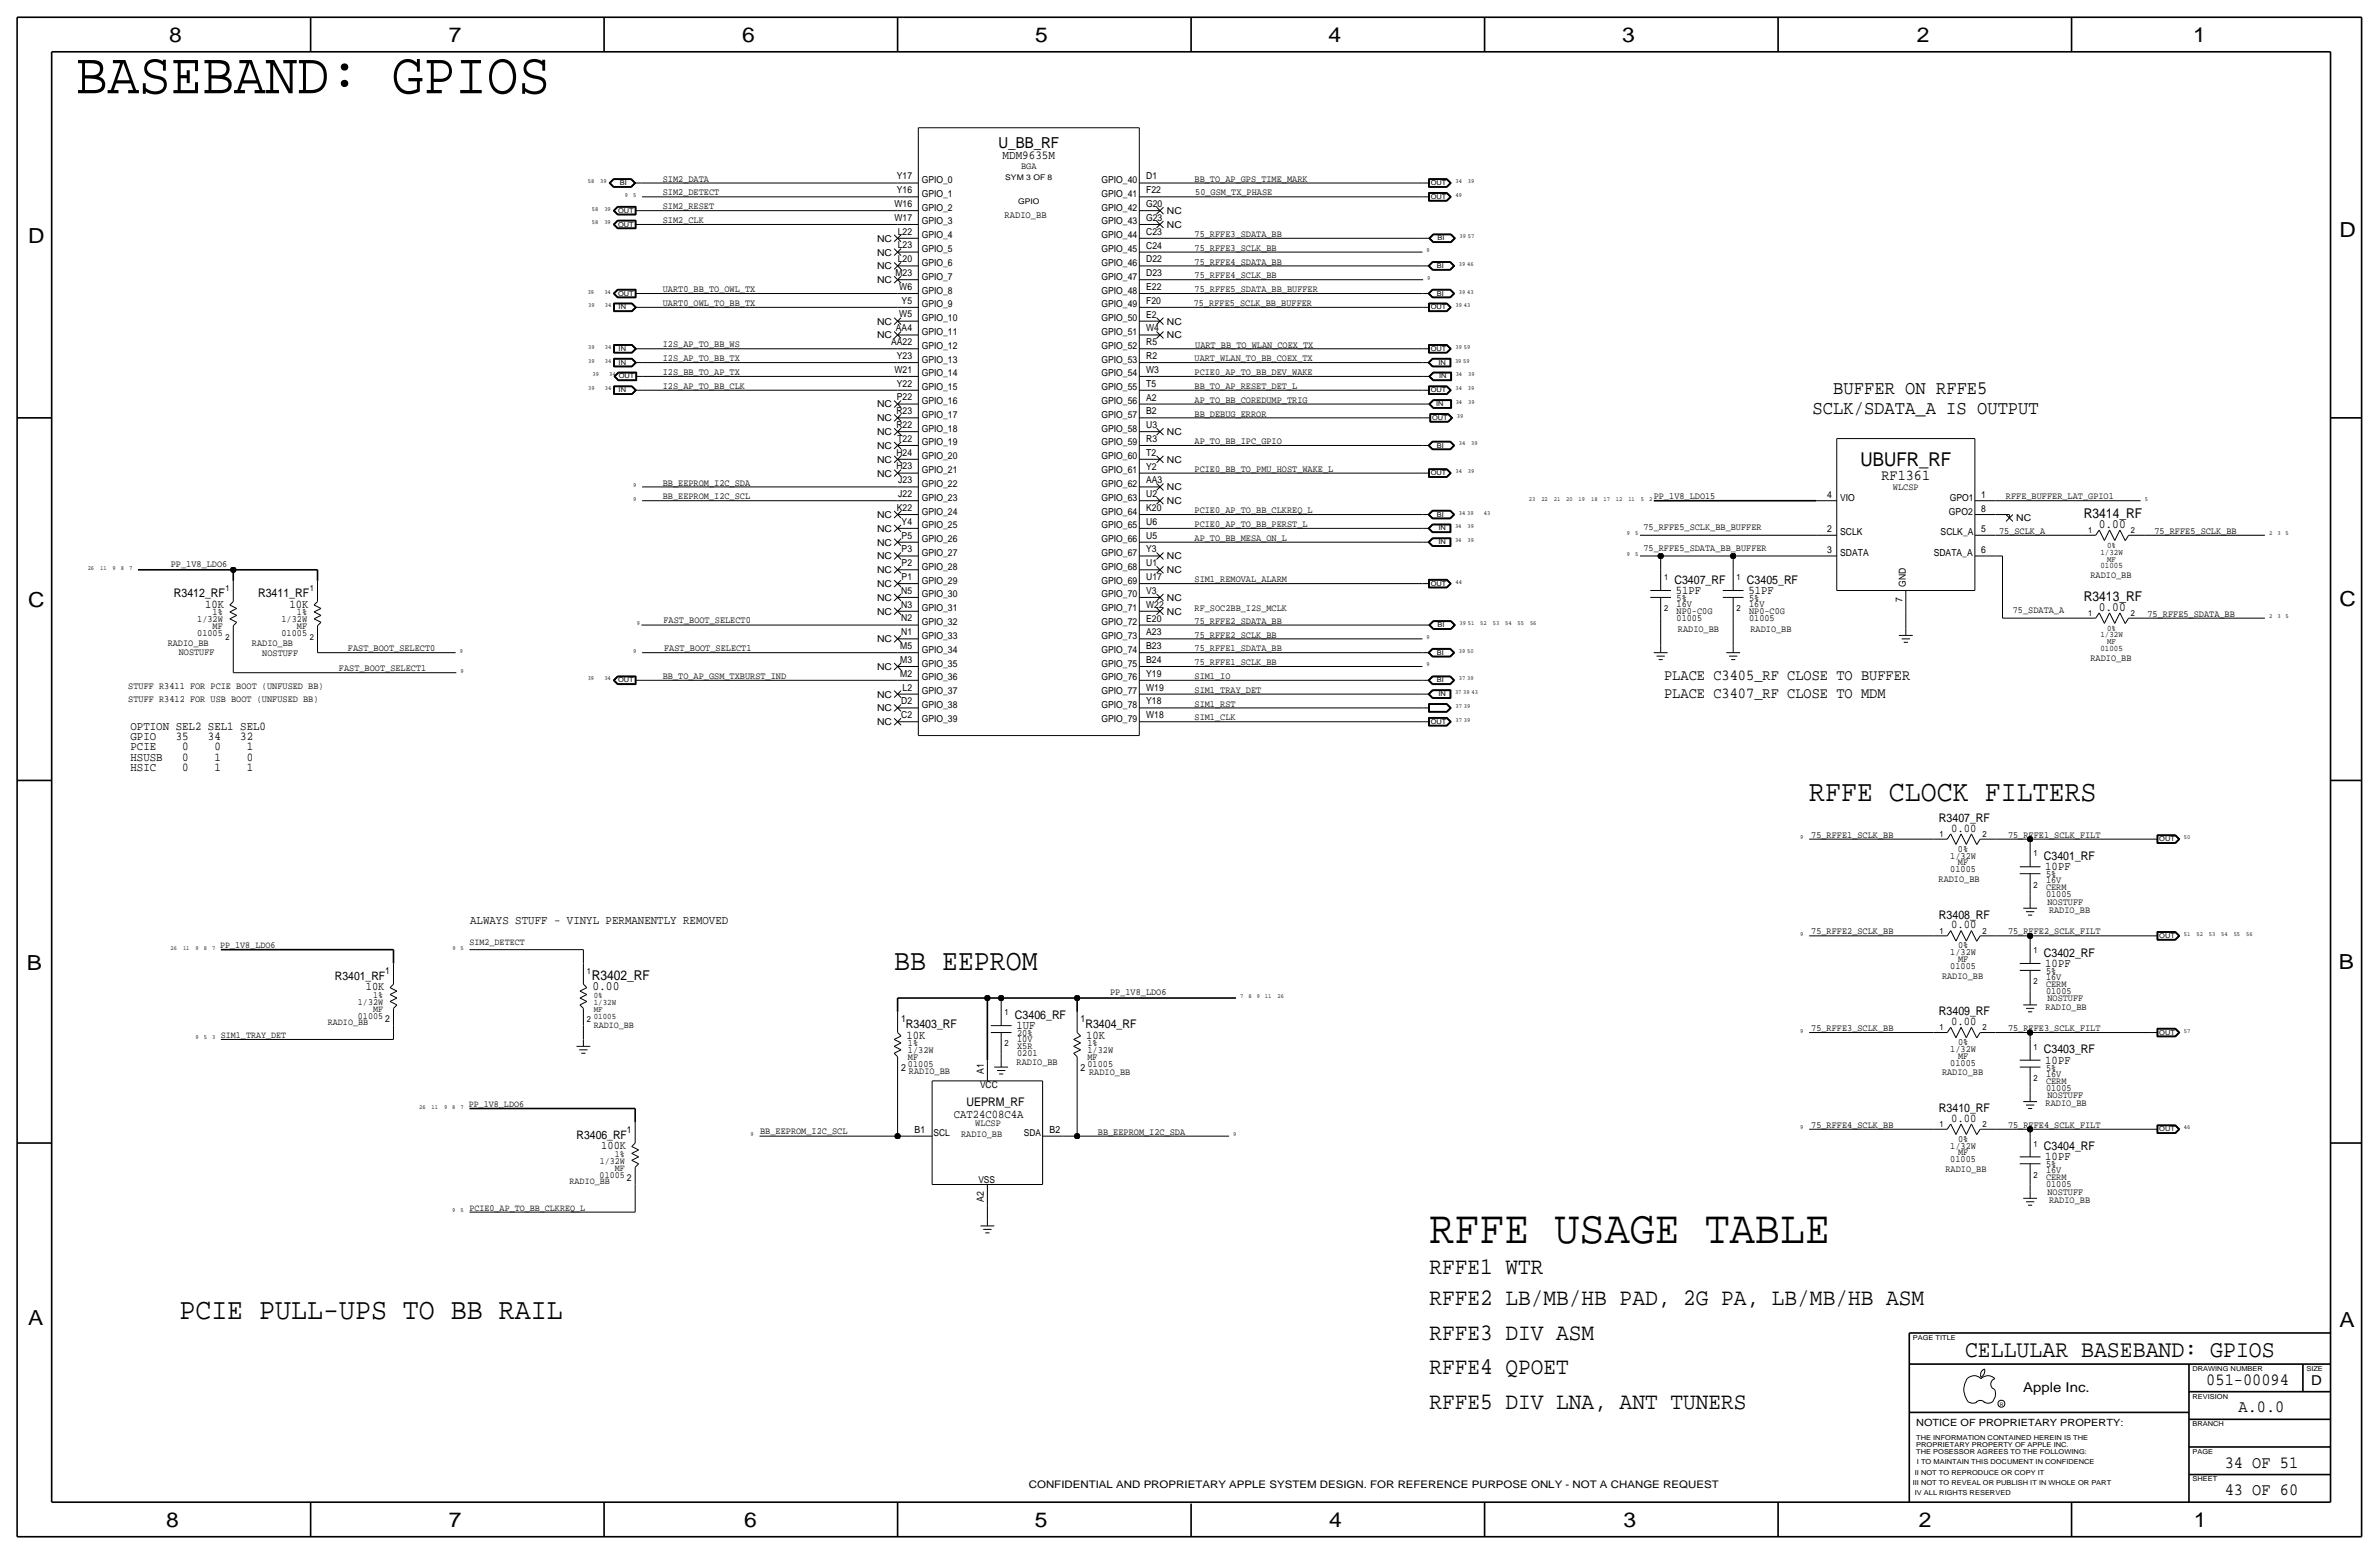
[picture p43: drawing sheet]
<svg xmlns="http://www.w3.org/2000/svg" width="875mm" height="572mm" viewBox="0 0 875 572" stroke-linecap="round" stroke-linejoin="round" font-family="sans-serif">
<defs><g id="words">
<text font-size="21.7" x="27.9" y="34.3">BASEBAND: GPIOS</text>
<text font-size="17.2" x="525.7" y="457.2">RFFE USAGE TABLE</text>
<g font-size="11">
<text x="665.4" y="294.6">RFFE CLOCK FILTERS</text>
<text x="328.9" y="356.9">BB EEPROM</text>
<text x="66" y="485.1">PCIE PULL-UPS TO BB RAIL</text>
</g>
<text font-size="8.9" x="722.8" y="499.1">CELLULAR BASEBAND: GPIOS</text>
<g font-size="8.7">
<text x="525.7" y="468.6">RFFE1 WTR</text>
<text x="525.7" y="480.1">RFFE2 LB/MB/HB PAD, 2G PA, LB/MB/HB ASM</text>
<text x="525.7" y="492.8">RFFE3 DIV ASM</text>
<text x="525.7" y="505.5">RFFE4 QPOET</text>
<text x="525.7" y="518.2">RFFE5 DIV LNA, ANT TUNERS</text>
</g>
<g font-size="7.6">
<text x="62.2" y="15.5">8</text>
<text x="165.1" y="15.5">7</text>
<text x="273" y="15.5">6</text>
<text x="380.7" y="15.5">5</text>
<text x="488.6" y="15.5">4</text>
<text x="596.6" y="15.5">3</text>
<text x="705.1" y="15.5">2</text>
<text x="806.7" y="15.5">1</text>
<text x="10.4" y="89.4">D</text>
<text x="860.5" y="87.1">D</text>
<text x="10.4" y="223.3">C</text>
<text x="860.5" y="222.8">C</text>
<text x="9.8" y="356.6">B</text>
<text x="860.3" y="356.4">B</text>
<text x="10.4" y="487.4">A</text>
<text x="860.5" y="488.2">A</text>
<text x="61.2" y="561.6">8</text>
<text x="165" y="561.6">7</text>
<text x="273.8" y="561.6">6</text>
<text x="380.7" y="561.6">5</text>
<text x="488.9" y="561.6">4</text>
<text x="597.1" y="561.6">3</text>
<text x="705.8" y="561.6">2</text>
<text x="806.9" y="561.6">1</text>
</g>
<g font-size="7.1">
<text x="674.3" y="144.8">BUFFER ON RFFE5</text>
<text x="666.7" y="152.4">SCLK/SDATA_A IS OUTPUT</text>
</g>
<text font-size="7" x="684.4" y="171.4">UBUFR_RF</text>
<g font-size="6.3">
<text x="811.5" y="509.3">051-00094</text>
<text x="823.3" y="519.4">A.0.0</text>
<text x="818.3" y="539.7">34 OF 51</text>
<text x="818.3" y="549.9">43 OF 60</text>
</g>
<g font-size="5.6">
<text x="367.2" y="54.6">U_BB_RF</text>
<text x="692.1" y="176.5">RF1361</text>
<text x="612.1" y="250.2">PLACE C3405_RF CLOSE TO BUFFER</text>
<text x="612.1" y="256.5">PLACE C3407_RF CLOSE TO MDM</text>
</g>
<g font-size="5">
<text x="766.5" y="190.5">R3414_RF</text>
<text x="766.5" y="221">R3413_RF</text>
<text x="217.6" y="360.4">R3402_RF</text>
<text x="850.1" y="509.3">D</text>
<text x="744.2" y="511.8">Apple Inc.</text>
</g>
<g font-size="4.7">
<text x="771.9" y="194.1">0.00</text>
<text x="771.9" y="224.5">0.00</text>
<text x="217.9" y="364.2">0.00</text>
</g>
<text font-size="4.5" x="368.8" y="58.4">MDM9635M</text>
<g font-size="4.4">
<text x="615.9" y="214.6">C3407_RF</text>
<text x="642.6" y="214.6">C3405_RF</text>
<text x="63.9" y="219.7">R3412_RF</text>
<text x="94.9" y="219.7">R3411_RF</text>
<text x="616.4" y="218.4">51PF</text>
<text x="643.1" y="218.4">51PF</text>
<text x="75.5" y="223.5">10K</text>
<text x="106.5" y="223.5">10K</text>
<text x="48" y="268.3">OPTION SEL2 SEL1 SEL0</text>
<text x="48" y="272.1">GPIO</text>
<text x="48" y="275.9">PCIE</text>
<text x="64.6" y="272.1">35</text>
<text x="67" y="275.9">0</text>
<text x="76.5" y="272.1">34</text>
<text x="78.9" y="275.9">0</text>
<text x="88.4" y="272.1">32</text>
<text x="90.7" y="275.9">1</text>
<text x="48" y="279.8">HSUSB</text>
<text x="67" y="279.8">0</text>
<text x="78.9" y="279.8">1</text>
<text x="90.7" y="279.8">0</text>
<text x="48" y="283.6">HSIC</text>
<text x="67" y="283.6">0</text>
<text x="78.9" y="283.6">1</text>
<text x="90.7" y="283.6">1</text>
<text x="713.2" y="302.3">R3407_RF</text>
<text x="717.7" y="305.8">0.00</text>
<text x="751.8" y="316.2">C3401_RF</text>
<text x="752.3" y="320">10PF</text>
<text x="172.9" y="339.9">ALWAYS STUFF - VINYL PERMANENTLY REMOVED</text>
<text x="713.2" y="337.8">R3408_RF</text>
<text x="717.7" y="341.4">0.00</text>
<text x="751.8" y="351.8">C3402_RF</text>
<text x="752.3" y="355.6">10PF</text>
<text x="373.3" y="374.7">C3406_RF</text>
<text x="713.2" y="373.4">R3409_RF</text>
<text x="717.7" y="376.9">0.00</text>
<text x="333.2" y="378.2">R3403_RF</text>
<text x="333.5" y="382">10K</text>
<text x="373.8" y="378.5">1UF</text>
<text x="399.2" y="378.2">R3404_RF</text>
<text x="399.5" y="382">10K</text>
<text x="751.8" y="387.4">C3403_RF</text>
<text x="752.3" y="391.2">10PF</text>
<text x="355.5" y="406.7">UEPRM_RF</text>
<text x="350.8" y="411.2">CAT24C08C4A</text>
<text x="713.2" y="408.9">R3410_RF</text>
<text x="717.7" y="412.5">0.00</text>
<text x="751.8" y="422.9">C3404_RF</text>
<text x="752.3" y="426.7">10PF</text>
</g>
<g font-size="4.3">
<text x="123.2" y="360.4">R3401_RF</text>
<text x="134.5" y="364.2">10K</text>
<text x="212.1" y="418.8">R3406_RF</text>
<text x="221.2" y="422.7">100K</text>
</g>
<text font-size="3.8" x="378.4" y="547.4">CONFIDENTIAL AND PROPRIETARY APPLE SYSTEM DESIGN. FOR REFERENCE PURPOSE ONLY - NOT A CHANGE REQUEST</text>
<text font-size="3.7" x="704.8" y="524.5">NOTICE OF PROPRIETARY PROPERTY:</text>
<g font-size="3.6">
<text x="369.5" y="80">RADIO_BB</text>
<text x="331.4" y="375.9">1</text>
<text x="397.5" y="375.9">1</text>
<text x="331.4" y="393.7">2</text>
<text x="361.9" y="395" transform="rotate(-90 361.9 395)">A1</text>
<text x="397.5" y="393.7">2</text>
<text x="336.4" y="416.6">B1</text>
<text x="386" y="416.6">B2</text>
<text x="361.9" y="442.1" transform="rotate(-90 361.9 442.1)">A2</text>
</g>
<g font-size="3.5">
<text x="329.9" y="65.9">Y17</text>
<text x="375.6" y="62.2">BGA</text>
<text x="421.6" y="66">D1</text>
<text x="243.8" y="66.8">SIM2_DATA</text>
<text x="243.8" y="71.9">SIM2_DETECT</text>
<text x="329.9" y="71">Y16</text>
<text x="339" y="67.3">GPIO_0</text>
<text x="405.1" y="67.3">GPIO_40</text>
<text x="421.6" y="71.1">F22</text>
<text x="439.4" y="66.8">BB_TO_AP_GPS_TIME_MARK</text>
<text x="439.6" y="71.9">50_GSM_TX_PHASE</text>
<text x="243.8" y="77">SIM2_RESET</text>
<text x="329" y="76.1">W16</text>
<text x="339" y="72.4">GPIO_1</text>
<text x="339" y="77.5">GPIO_2</text>
<text x="405.1" y="77.5">GPIO_42</text>
<text x="405.1" y="72.4">GPIO_41</text>
<text x="421.6" y="76.1">G20</text>
<text x="243.8" y="82.1">SIM2_CLK</text>
<text x="329" y="81.2">W17</text>
<text x="339" y="82.6">GPIO_3</text>
<text x="405.1" y="82.5">GPIO_43</text>
<text x="421.6" y="81.2">G23</text>
<text x="429.2" y="83.8">NC</text>
<text x="429.2" y="78.7">NC</text>
<text x="322.6" y="88.9">NC</text>
<text x="330.2" y="86.3">L22</text>
<text x="339" y="87.6">GPIO_4</text>
<text x="405.1" y="87.6">GPIO_44</text>
<text x="421.6" y="86.3">C23</text>
<text x="439.4" y="87.1">75_RFFE3_SDATA_BB</text>
<text x="322.6" y="94">NC</text>
<text x="330.2" y="91.3">L23</text>
<text x="339" y="92.7">GPIO_5</text>
<text x="405.1" y="92.7">GPIO_45</text>
<text x="421.6" y="91.4">C24</text>
<text x="439.4" y="92.2">75_RFFE3_SCLK_BB</text>
<text x="322.6" y="99.1">NC</text>
<text x="329.4" y="101.5">M23</text>
<text x="330.2" y="96.4">L20</text>
<text x="339" y="97.8">GPIO_6</text>
<text x="405.1" y="97.8">GPIO_46</text>
<text x="421.6" y="101.6">D23</text>
<text x="421.6" y="96.5">D22</text>
<text x="439.4" y="97.3">75_RFFE4_SDATA_BB</text>
<text x="243.8" y="107.4">UART0_BB_TO_OWL_TX</text>
<text x="322.6" y="104.1">NC</text>
<text x="330.8" y="106.6">W6</text>
<text x="339" y="102.9">GPIO_7</text>
<text x="339" y="108">GPIO_8</text>
<text x="405.1" y="107.9">GPIO_48</text>
<text x="405.1" y="102.9">GPIO_47</text>
<text x="421.6" y="106.6">E22</text>
<text x="439.4" y="102.4">75_RFFE4_SCLK_BB</text>
<text x="439.4" y="107.4">75_RFFE5_SDATA_BB_BUFFER</text>
<text x="243.8" y="112.5">UART0_OWL_TO_BB_TX</text>
<text x="331.6" y="111.7">Y5</text>
<text x="339" y="113">GPIO_9</text>
<text x="405.1" y="113">GPIO_49</text>
<text x="421.6" y="111.7">F20</text>
<text x="439.1" y="112.5">75_RFFE5_SCLK_BB_BUFFER</text>
<text x="322.6" y="119.4">NC</text>
<text x="330.8" y="116.7">W5</text>
<text x="339" y="118.1">GPIO_10</text>
<text x="405.1" y="118.1">GPIO_50</text>
<text x="421.6" y="116.8">E2</text>
<text x="429.2" y="119.4">NC</text>
<text x="322.6" y="124.5">NC</text>
<text x="329.5" y="121.8">AA4</text>
<text x="339" y="123.2">GPIO_11</text>
<text x="405.1" y="123.2">GPIO_51</text>
<text x="421.6" y="121.9">W4</text>
<text x="429.2" y="124.5">NC</text>
<text x="243.8" y="127.8">I2S_AP_TO_BB_WS</text>
<text x="327.8" y="126.9">AA22</text>
<text x="329.9" y="132">Y23</text>
<text x="339" y="128.3">GPIO_12</text>
<text x="405.1" y="128.3">GPIO_52</text>
<text x="421.6" y="127">R5</text>
<text x="439.6" y="128">UART_BB_TO_WLAN_COEX_TX</text>
<text x="243.8" y="132.9">I2S_AP_TO_BB_TX</text>
<text x="243.8" y="137.9">I2S_BB_TO_AP_TX</text>
<text x="329" y="137.1">W21</text>
<text x="339" y="133.4">GPIO_13</text>
<text x="405.1" y="133.3">GPIO_53</text>
<text x="421.6" y="137.1">W3</text>
<text x="421.6" y="132">R2</text>
<text x="439.4" y="132.8">UART_WLAN_TO_BB_COEX_TX</text>
<text x="439.4" y="137.9">PCIE0_AP_TO_BB_DEV_WAKE</text>
<text x="243.8" y="143">I2S_AP_TO_BB_CLK</text>
<text x="329.9" y="142.2">Y22</text>
<text x="339" y="143.5">GPIO_15</text>
<text x="339" y="138.4">GPIO_14</text>
<text x="405.1" y="143.5">GPIO_55</text>
<text x="405.1" y="138.4">GPIO_54</text>
<text x="421.6" y="142.2">T5</text>
<text x="439.4" y="143">BB_TO_AP_RESET_DET_L</text>
<text x="322.6" y="149.9">NC</text>
<text x="329.9" y="147.2">P22</text>
<text x="339" y="148.6">GPIO_16</text>
<text x="405.1" y="148.6">GPIO_56</text>
<text x="421.6" y="147.3">A2</text>
<text x="439.4" y="148.1">AP_TO_BB_COREDUMP_TRIG</text>
<text x="322.6" y="154.9">NC</text>
<text x="329.7" y="152.3">R23</text>
<text x="339" y="153.7">GPIO_17</text>
<text x="405.1" y="153.7">GPIO_57</text>
<text x="421.6" y="152.4">B2</text>
<text x="439.4" y="153.2">BB_DEBUG_ERROR</text>
<text x="322.6" y="160">NC</text>
<text x="329.7" y="157.4">R22</text>
<text x="339" y="158.8">GPIO_18</text>
<text x="405.1" y="158.7">GPIO_58</text>
<text x="421.6" y="157.5">U3</text>
<text x="429.2" y="160">NC</text>
<text x="322.6" y="165.1">NC</text>
<text x="329.7" y="167.6">H24</text>
<text x="330.1" y="162.5">T22</text>
<text x="339" y="163.8">GPIO_19</text>
<text x="405.1" y="163.8">GPIO_59</text>
<text x="421.6" y="167.6">T2</text>
<text x="421.6" y="162.5">R3</text>
<text x="439.4" y="163.3">AP_TO_BB_IPC_GPIO</text>
<text x="322.6" y="170.2">NC</text>
<text x="329.7" y="172.6">H23</text>
<text x="339" y="168.9">GPIO_20</text>
<text x="405.1" y="174">GPIO_61</text>
<text x="405.1" y="168.9">GPIO_60</text>
<text x="421.6" y="172.7">Y2</text>
<text x="429.2" y="170.2">NC</text>
<text x="439.4" y="173.5">PCIE0_BB_TO_PMU_HOST_WAKE_L</text>
<text x="243.8" y="178.6">BB_EEPROM_I2C_SDA</text>
<text x="322.6" y="175.3">NC</text>
<text x="330.4" y="177.7">J23</text>
<text x="339" y="179.1">GPIO_22</text>
<text x="339" y="174">GPIO_21</text>
<text x="405.1" y="179.1">GPIO_62</text>
<text x="421.6" y="177.8">AA3</text>
<text x="243.8" y="183.6">BB_EEPROM_I2C_SCL</text>
<text x="330.4" y="182.8">J22</text>
<text x="339" y="184.2">GPIO_23</text>
<text x="405.1" y="184.2">GPIO_63</text>
<text x="421.6" y="182.9">U2</text>
<text x="429.2" y="180.3">NC</text>
<text x="429.2" y="185.4">NC</text>
<text x="608.3" y="183.6">PP_1V8_LDO15</text>
<text x="672.1" y="183.1">4</text>
<text x="676.9" y="184.2">VIO</text>
<text x="696.3" y="180.3">WLCSP</text>
<text x="717.1" y="184.2">GPO1</text>
<text x="728.7" y="183.1">1</text>
<text x="737.8" y="183.6">RFFE_BUFFER_LAT_GPIO1</text>
<text x="322.6" y="190.5">NC</text>
<text x="329.9" y="187.9">K22</text>
<text x="339" y="189.2">GPIO_24</text>
<text x="405.1" y="189.2">GPIO_64</text>
<text x="421.6" y="187.9">K20</text>
<text x="439.4" y="188.7">PCIE0_AP_TO_BB_CLKREQ_L</text>
<text x="716.9" y="189.2">GPO2</text>
<text x="728.7" y="188.2">8</text>
<text x="741.6" y="191.8">NC</text>
<text x="322.6" y="195.6">NC</text>
<text x="331.6" y="193">Y4</text>
<text x="339" y="194.3">GPIO_25</text>
<text x="405.1" y="194.3">GPIO_65</text>
<text x="421.6" y="193">U6</text>
<text x="439.4" y="193.8">PCIE0_AP_TO_BB_PERST_L</text>
<text x="604.5" y="195.1">75_RFFE5_SCLK_BB_BUFFER</text>
<text x="672.1" y="195.8">2</text>
<text x="676.9" y="196.8">SCLK</text>
<text x="713.8" y="196.8">SCLK_A</text>
<text x="728.7" y="195.8">5</text>
<text x="735.3" y="196.3">75_SCLK_A</text>
<text x="792.4" y="196.3">75_RFFE5_SCLK_BB</text>
<text x="322.6" y="200.7">NC</text>
<text x="331.6" y="203.1">P3</text>
<text x="331.6" y="198">P5</text>
<text x="339" y="199.4">GPIO_26</text>
<text x="405.1" y="199.4">GPIO_66</text>
<text x="421.6" y="203.2">Y3</text>
<text x="421.6" y="198.1">U5</text>
<text x="439.4" y="198.9">AP_TO_BB_MESA_ON_L</text>
<text x="604.5" y="202.7">75_RFFE5_SDATA_BB_BUFFER</text>
<text x="672.1" y="203.5">3</text>
<text x="728.7" y="203.5">6</text>
<text x="62.8" y="208.5">PP_1V8_LDO6</text>
<text x="322.6" y="205.7">NC</text>
<text x="331.6" y="208.2">P2</text>
<text x="339" y="204.5">GPIO_27</text>
<text x="339" y="209.6">GPIO_28</text>
<text x="405.1" y="209.6">GPIO_68</text>
<text x="405.1" y="204.5">GPIO_67</text>
<text x="421.6" y="208.3">U1</text>
<text x="429.2" y="205.7">NC</text>
<text x="676.9" y="204.5">SDATA</text>
<text x="711.3" y="204.5">SDATA_A</text>
<text x="322.6" y="215.9">NC</text>
<text x="322.6" y="210.8">NC</text>
<text x="331.6" y="213.3">P1</text>
<text x="339" y="214.6">GPIO_29</text>
<text x="405.1" y="214.6">GPIO_69</text>
<text x="421.6" y="213.3">U17</text>
<text x="429.2" y="210.8">NC</text>
<text x="439.4" y="214.1">SIM1_REMOVAL_ALARM</text>
<text x="701" y="215.9" transform="rotate(-90 701 215.9)">GND</text>
<text x="768.9" y="212.6">RADIO_BB</text>
<text x="322.6" y="221">NC</text>
<text x="331.5" y="218.4">N5</text>
<text x="339" y="219.7">GPIO_30</text>
<text x="405.1" y="219.7">GPIO_70</text>
<text x="421.6" y="218.4">V3</text>
<text x="429.2" y="221">NC</text>
<text x="616.7" y="221">5%</text>
<text x="643.3" y="221">5%</text>
<text x="699.7" y="221.5" transform="rotate(-90 699.7 221.5)">7</text>
<text x="78.2" y="226.3">1%</text>
<text x="109.2" y="226.3">1%</text>
<text x="322.6" y="226.1">NC</text>
<text x="331.5" y="223.5">N3</text>
<text x="339" y="224.8">GPIO_31</text>
<text x="405.1" y="224.8">GPIO_71</text>
<text x="421.6" y="223.5">W22</text>
<text x="429.2" y="226.1">NC</text>
<text x="439.4" y="224.8">RF_SOC2BB_I2S_MCLK</text>
<text x="616.7" y="223.3">16V</text>
<text x="616.7" y="225.8">NP0-C0G</text>
<text x="643.3" y="225.8">NP0-C0G</text>
<text x="643.3" y="223.3">16V</text>
<text x="740.4" y="225.6">75_SDATA_A</text>
<text x="789.9" y="226.8">75_RFFE5_SDATA_BB</text>
<text x="72.5" y="228.9">1/32W</text>
<text x="72.5" y="233.9">01005</text>
<text x="78.2" y="231.4">MF</text>
<text x="103.5" y="228.9">1/32W</text>
<text x="103.5" y="233.9">01005</text>
<text x="109.2" y="231.4">MF</text>
<text x="244" y="229.1">FAST_BOOT_SELECT0</text>
<text x="331.5" y="233.6">N1</text>
<text x="331.5" y="228.5">N2</text>
<text x="339" y="229.9">GPIO_32</text>
<text x="405.1" y="229.9">GPIO_72</text>
<text x="421.6" y="233.7">A23</text>
<text x="421.6" y="228.6">E20</text>
<text x="439.4" y="229.4">75_RFFE2_SDATA_BB</text>
<text x="616.7" y="228.3">01005</text>
<text x="617.2" y="232.4">RADIO_BB</text>
<text x="643.3" y="228.3">01005</text>
<text x="643.8" y="232.4">RADIO_BB</text>
<text x="61.7" y="237.5">RADIO_BB</text>
<text x="92.7" y="237.5">RADIO_BB</text>
<text x="128" y="239.3">FAST_BOOT_SELECT0</text>
<text x="244.3" y="239.3">FAST_BOOT_SELECT1</text>
<text x="322.6" y="236.2">NC</text>
<text x="331.1" y="238.7">M5</text>
<text x="339" y="235">GPIO_33</text>
<text x="405.1" y="235">GPIO_73</text>
<text x="421.6" y="238.8">B23</text>
<text x="439.4" y="234.5">75_RFFE2_SCLK_BB</text>
<text x="439.4" y="239.5">75_RFFE1_SDATA_BB</text>
<text x="65.7" y="241">NOSTUFF</text>
<text x="96.5" y="241.3">NOSTUFF</text>
<text x="331.1" y="243.8">M3</text>
<text x="339" y="240">GPIO_34</text>
<text x="339" y="245.1">GPIO_35</text>
<text x="405.1" y="245.1">GPIO_75</text>
<text x="405.1" y="240">GPIO_74</text>
<text x="421.6" y="243.8">B24</text>
<text x="439.4" y="244.6">75_RFFE1_SCLK_BB</text>
<text x="768.9" y="243.1">RADIO_BB</text>
<text x="124.7" y="246.7">FAST_BOOT_SELECT1</text>
<text x="243.8" y="249.7">BB_TO_AP_GSM_TXBURST_IND</text>
<text x="322.6" y="246.4">NC</text>
<text x="331.1" y="248.9">M2</text>
<text x="339" y="250.2">GPIO_36</text>
<text x="405.1" y="250.2">GPIO_76</text>
<text x="421.6" y="248.9">Y19</text>
<text x="439.4" y="249.7">SIM1_IO</text>
<text x="47.2" y="253.5">STUFF R3411 FOR PCIE BOOT (UNFUSED BB)</text>
<text x="322.6" y="256.5">NC</text>
<text x="332" y="253.9">L2</text>
<text x="339" y="255.3">GPIO_37</text>
<text x="405.1" y="255.3">GPIO_77</text>
<text x="421.6" y="254">W19</text>
<text x="439.4" y="254.8">SIM1_TRAY_DET</text>
<text x="47.2" y="258.1">STUFF R3412 FOR USB BOOT (UNFUSED BB)</text>
<text x="322.6" y="261.6">NC</text>
<text x="331.5" y="259">D2</text>
<text x="339" y="260.4">GPIO_38</text>
<text x="405.1" y="260.4">GPIO_78</text>
<text x="421.6" y="259.1">Y18</text>
<text x="439.4" y="259.9">SIM1_RST</text>
<text x="322.6" y="266.7">NC</text>
<text x="331.5" y="264.1">C2</text>
<text x="339" y="265.5">GPIO_39</text>
<text x="405.1" y="265.5">GPIO_79</text>
<text x="421.6" y="264.2">W18</text>
<text x="439.4" y="264.9">SIM1_CLK</text>
<text x="666.2" y="308.1">75_RFFE1_SCLK_BB</text>
<text x="738.6" y="308.1">75_RFFE1_SCLK_FILT</text>
<text x="717.3" y="315.7">1/32W</text>
<text x="720.2" y="313.2">0%</text>
<text x="717.3" y="320.8">01005</text>
<text x="720.2" y="318.3">MF</text>
<text x="752.6" y="322.6">5%</text>
<text x="713" y="324.4">RADIO_BB</text>
<text x="752.6" y="327.4">CERM</text>
<text x="752.6" y="324.9">16V</text>
<text x="752.6" y="329.9">01005</text>
<text x="753.1" y="332.7">NOSTUFF</text>
<text x="753.7" y="335.8">RADIO_BB</text>
<text x="172.7" y="347.5">SIM2_DETECT</text>
<text x="666.2" y="343.7">75_RFFE2_SCLK_BB</text>
<text x="738.6" y="343.7">75_RFFE2_SCLK_FILT</text>
<text x="81" y="348.7">PP_1V8_LDO6</text>
<text x="717.3" y="351.3">1/32W</text>
<text x="720.2" y="353.8">MF</text>
<text x="720.2" y="348.7">0%</text>
<text x="141.7" y="358.1">1</text>
<text x="714.3" y="359.9">RADIO_BB</text>
<text x="717.3" y="356.4">01005</text>
<text x="752.6" y="358.1">5%</text>
<text x="408.3" y="366">PP_1V8_LDO6</text>
<text x="752.6" y="360.4">16V</text>
<text x="752.6" y="365.5">01005</text>
<text x="752.6" y="363">CERM</text>
<text x="131.7" y="369.6">1/32W</text>
<text x="137.2" y="367">1%</text>
<text x="752.4" y="371.3">RADIO_BB</text>
<text x="753.1" y="368.3">NOSTUFF</text>
<text x="120.6" y="376.9">RADIO_BB</text>
<text x="131.7" y="374.7">01005</text>
<text x="137.2" y="372.1">MF</text>
<text x="141.7" y="375.9">2</text>
<text x="81.2" y="381.8">SIM1_TRAY_DET</text>
<text x="218.4" y="378.2">RADIO_BB</text>
<text x="374.1" y="381">20%</text>
<text x="374.1" y="383.3">10V</text>
<text x="666.2" y="379.2">75_RFFE3_SCLK_BB</text>
<text x="738.6" y="379.2">75_RFFE3_SCLK_FILT</text>
<text x="334" y="387.3">1/32W</text>
<text x="334" y="384.8">1%</text>
<text x="334" y="389.9">MF</text>
<text x="374.1" y="388.4">0201</text>
<text x="374.1" y="385.8">X5R</text>
<text x="400" y="384.8">1%</text>
<text x="400" y="387.4">1/32W</text>
<text x="400" y="389.9">MF</text>
<text x="717.3" y="386.8">1/32W</text>
<text x="720.2" y="384.3">0%</text>
<text x="720.2" y="389.4">MF</text>
<text x="334" y="392.4">01005</text>
<text x="334.3" y="395">RADIO_BB</text>
<text x="373.9" y="391.7">RADIO_BB</text>
<text x="400" y="392.4">01005</text>
<text x="400.6" y="395.5">RADIO_BB</text>
<text x="714.3" y="395.5">RADIO_BB</text>
<text x="717.3" y="391.9">01005</text>
<text x="752.5" y="396">16V</text>
<text x="752.6" y="393.7">5%</text>
<text x="360.5" y="400.1">VCC</text>
<text x="752.6" y="401.1">01005</text>
<text x="752.6" y="398.5">CERM</text>
<text x="172.4" y="407.2">PP_1V8_LDO6</text>
<text x="752.4" y="406.9">RADIO_BB</text>
<text x="753.1" y="403.9">NOSTUFF</text>
<text x="230.6" y="416.6">1</text>
<text x="279.6" y="417.1">BB_EEPROM_I2C_SCL</text>
<text x="343.4" y="417.8">SCL</text>
<text x="353.5" y="418.3">RADIO_BB</text>
<text x="358.7" y="414.3">WLCSP</text>
<text x="376.6" y="417.8">SDA</text>
<text x="403.8" y="417.3">BB_EEPROM_I2C_SDA</text>
<text x="666.2" y="414.8">75_RFFE4_SCLK_BB</text>
<text x="720.2" y="419.9">0%</text>
<text x="738.6" y="414.8">75_RFFE4_SCLK_FILT</text>
<text x="226.1" y="425.5">1%</text>
<text x="717.3" y="422.4">1/32W</text>
<text x="720.2" y="424.9">MF</text>
<text x="220.6" y="428">1/32W</text>
<text x="226.1" y="430.5">MF</text>
<text x="715.6" y="431">RADIO_BB</text>
<text x="717.3" y="427.5">01005</text>
<text x="752.6" y="431.5">16V</text>
<text x="752.6" y="429.3">5%</text>
<text x="209.5" y="435.4">RADIO_BB</text>
<text x="220.6" y="433.1">01005</text>
<text x="230.6" y="434.3">2</text>
<text x="359.9" y="435.1">VSS</text>
<text x="752.6" y="436.6">01005</text>
<text x="752.6" y="434.1">CERM</text>
<text x="753.1" y="439.4">NOSTUFF</text>
<text x="753.7" y="442.5">RADIO_BB</text>
<text x="172.7" y="445.3">PCIE0_AP_TO_BB_CLKREQ_L</text>
</g>
<g font-size="3.2">
<text x="638.8" y="213.4">1</text>
<text x="638.8" y="224.8">2</text>
<text x="713.4" y="307.8">1</text>
<text x="729.2" y="307.8">2</text>
<text x="748" y="315">1</text>
<text x="748" y="326.4">2</text>
<text x="713.4" y="343.4">1</text>
<text x="729.2" y="343.4">2</text>
<text x="748" y="350.5">1</text>
<text x="748" y="361.9">2</text>
<text x="369.5" y="373.4">1</text>
<text x="713.4" y="379">1</text>
<text x="729.2" y="379">2</text>
<text x="369.5" y="384.8">2</text>
<text x="748" y="386.1">1</text>
<text x="748" y="397.5">2</text>
<text x="713.4" y="414.5">1</text>
<text x="729.2" y="414.5">2</text>
<text x="748" y="421.6">1</text>
<text x="748" y="433.1">2</text>
</g>
<g font-size="3.1">
<text x="768" y="196.1">1</text>
<text x="783.8" y="196.1">2</text>
<text x="772.6" y="204">1/32W</text>
<text x="775" y="201.4">0%</text>
<text x="772.6" y="209">01005</text>
<text x="775" y="206.5">MF</text>
<text x="612.1" y="213.4">1</text>
<text x="83" y="217.4">1</text>
<text x="114" y="217.4">1</text>
<text x="612.1" y="224.8">2</text>
<text x="768" y="226.6">1</text>
<text x="783.8" y="226.6">2</text>
<text x="775" y="231.9">0%</text>
<text x="83" y="235.2">2</text>
<text x="114" y="235.2">2</text>
<text x="772.6" y="234.4">1/32W</text>
<text x="772.6" y="239.5">01005</text>
<text x="775" y="237">MF</text>
<text x="215.8" y="358.1">1</text>
<text x="218.4" y="367">0%</text>
<text x="218.4" y="369.6">1/32W</text>
<text x="215.8" y="375.9">2</text>
<text x="218.4" y="372.1">MF</text>
<text x="218.4" y="374.7">01005</text>
</g>
<g font-size="2.9">
<text x="369.7" y="66">SYM 3 OF 8</text>
<text x="374.5" y="74.9">GPIO</text>
</g>
<g font-size="2.5">
<text x="228" y="68.1">BI</text>
<text x="526.2" y="68.1">OUT</text>
<text x="526.2" y="73.2">OUT</text>
<text x="227.3" y="78.2">OUT</text>
<text x="227.3" y="83.3">OUT</text>
<text x="528.8" y="88.4">BI</text>
<text x="528.5" y="98.6">BI</text>
<text x="227.3" y="108.7">OUT</text>
<text x="227.5" y="113.8">IN</text>
<text x="526.2" y="113.8">OUT</text>
<text x="528.5" y="108.7">BI</text>
<text x="227.5" y="129">IN</text>
<text x="526.2" y="129">OUT</text>
<text x="227.5" y="134.1">IN</text>
<text x="529.1" y="134.1">IN</text>
<text x="227.6" y="139.2">OUT</text>
<text x="529.3" y="139.2">IN</text>
<text x="227.5" y="144.3">IN</text>
<text x="526.2" y="144.3">OUT</text>
<text x="528.3" y="149.4">IN</text>
<text x="526.7" y="154.4">OUT</text>
<text x="528.5" y="164.6">BI</text>
<text x="526.2" y="174.8">OUT</text>
<text x="528.5" y="190">BI</text>
<text x="529.1" y="195.1">IN</text>
<text x="529.1" y="200.2">IN</text>
<text x="526.2" y="215.4">OUT</text>
<text x="528.8" y="230.6">BI</text>
<text x="528.5" y="240.8">BI</text>
<text x="227.3" y="251">OUT</text>
<text x="528.5" y="251">BI</text>
<text x="529.1" y="256">IN</text>
<text x="526.2" y="266.2">OUT</text>
<text x="794.2" y="309.4">OUT</text>
<text x="794.2" y="344.9">OUT</text>
<text x="794.2" y="380.5">OUT</text>
<text x="794.2" y="416.1">OUT</text>
<text x="703.5" y="492.8">PAGE TITLE</text>
<text x="806.4" y="504.2">DRAWING NUMBER</text>
<text x="848.3" y="504.2">SIZE</text>
<text x="806.4" y="514.4">REVISION</text>
<text x="806.4" y="524.5">BRANCH</text>
<text x="704.8" y="532.1">PROPRIETARY PROPERTY OF APPLE INC.</text>
<text x="704.8" y="529.6">THE INFORMATION CONTAINED HEREIN IS THE</text>
<text x="704.8" y="534.7">THE POSESSOR AGREES TO THE FOLLOWING:</text>
<text x="705.1" y="538.5">I TO MAINTAIN THIS DOCUMENT IN CONFIDENCE</text>
<text x="806.4" y="534.7">PAGE</text>
<text x="704.3" y="542.3">II NOT TO REPRODUCE OR COPY IT</text>
<text x="806.4" y="544.8">SHEET</text>
<text x="703.5" y="546.1">III NOT TO REVEAL OR PUBLISH IT IN WHOLE OR PART</text>
<text x="704.3" y="549.9">IV ALL RIGHTS RESERVED</text>
</g>
<g font-size="2.3">
<text x="216.2" y="67.3">58</text>
<text x="220.8" y="67.3">39</text>
<text x="535.3" y="67.3">34</text>
<text x="539.9" y="67.3">39</text>
<text x="217.7" y="77.5">58</text>
<text x="222.3" y="77.5">39</text>
<text x="229.9" y="72.4">9</text>
<text x="232.9" y="72.4">5</text>
<text x="535.3" y="72.4">49</text>
<text x="217.7" y="82.5">58</text>
<text x="222.3" y="82.5">39</text>
<text x="536.9" y="87.6">39 57</text>
<text x="524.7" y="92.7">9</text>
<text x="536.6" y="97.8">39 46</text>
<text x="216.2" y="108">39</text>
<text x="222.3" y="108">34</text>
<text x="525" y="102.9">9</text>
<text x="536.6" y="107.9">39 43</text>
<text x="216.3" y="113">39</text>
<text x="222.5" y="113">34</text>
<text x="535.3" y="113">39 43</text>
<text x="216.3" y="128.3">39</text>
<text x="222.5" y="128.3">34</text>
<text x="535.3" y="128.3">39 59</text>
<text x="216.3" y="133.3">39</text>
<text x="222.5" y="133.3">34</text>
<text x="535.2" y="133.3">39 59</text>
<text x="216.3" y="143.5">39</text>
<text x="217.9" y="138.4">39</text>
<text x="222.5" y="143.5">34</text>
<text x="224.1" y="138.4">34</text>
<text x="535.3" y="143.5">34</text>
<text x="535.4" y="138.4">34</text>
<text x="539.9" y="143.5">39</text>
<text x="540" y="138.4">39</text>
<text x="535.4" y="148.6">34</text>
<text x="540" y="148.6">39</text>
<text x="535.8" y="153.7">39</text>
<text x="536.6" y="163.8">34</text>
<text x="541.2" y="163.8">39</text>
<text x="535.3" y="174">34</text>
<text x="539.9" y="174">39</text>
<text x="232.9" y="179.1">9</text>
<text x="232.9" y="184.1">9</text>
<text x="562.4" y="184.2">23</text>
<text x="566.9" y="184.2">22</text>
<text x="571.5" y="184.2">21</text>
<text x="576.1" y="184.2">20</text>
<text x="580.6" y="184.2">19</text>
<text x="585.2" y="184.2">18</text>
<text x="589.8" y="184.2">17</text>
<text x="594.4" y="184.2">12</text>
<text x="598.9" y="184.2">11</text>
<text x="603.5" y="184.2">5</text>
<text x="606.6" y="184.2">2</text>
<text x="788.9" y="184.1">5</text>
<text x="536.6" y="189.2">34 39</text>
<text x="545.7" y="189.2">43</text>
<text x="535.2" y="194.3">34</text>
<text x="539.7" y="194.3">39</text>
<text x="598.4" y="196.8">9</text>
<text x="601.5" y="196.8">5</text>
<text x="834.6" y="196.8">2</text>
<text x="837.6" y="196.8">3</text>
<text x="840.7" y="196.8">5</text>
<text x="535.2" y="199.4">34</text>
<text x="539.7" y="199.4">39</text>
<text x="32.3" y="209.5">26</text>
<text x="36.8" y="209.5">11</text>
<text x="41.4" y="209.5">9</text>
<text x="44.5" y="209.5">8</text>
<text x="47.5" y="209.5">7</text>
<text x="598.4" y="204.5">9</text>
<text x="601.5" y="204.5">5</text>
<text x="535.3" y="214.6">44</text>
<text x="834.6" y="227.3">2</text>
<text x="837.6" y="227.3">3</text>
<text x="840.7" y="227.3">5</text>
<text x="234.2" y="229.9">9</text>
<text x="536.9" y="229.9">39 51</text>
<text x="544.5" y="229.9">52</text>
<text x="549" y="229.9">53</text>
<text x="553.6" y="229.9">54</text>
<text x="558.2" y="229.9">55</text>
<text x="562.8" y="229.9">56</text>
<text x="524.7" y="234.9">9</text>
<text x="169.1" y="240">9</text>
<text x="232.9" y="240">9</text>
<text x="524.7" y="245.1">9</text>
<text x="536.6" y="240">39 50</text>
<text x="169.4" y="247.4">9</text>
<text x="216.2" y="250.2">39</text>
<text x="222.3" y="250.2">34</text>
<text x="536.6" y="250.2">37 39</text>
<text x="535.2" y="255.3">37 39 43</text>
<text x="535.3" y="260.3">37 39</text>
<text x="535.3" y="265.4">37 39</text>
<text x="662.2" y="308.6">9</text>
<text x="803.3" y="308.6">50</text>
<text x="662.2" y="344.2">9</text>
<text x="803.3" y="344.2">51</text>
<text x="807.9" y="344.2">52</text>
<text x="812.4" y="344.2">53</text>
<text x="817" y="344.2">54</text>
<text x="821.6" y="344.2">55</text>
<text x="826.2" y="344.2">56</text>
<text x="62.7" y="349.3">26</text>
<text x="67.3" y="349.3">11</text>
<text x="71.9" y="349.3">9</text>
<text x="74.9" y="349.3">8</text>
<text x="78" y="349.3">7</text>
<text x="166.4" y="349.3">9</text>
<text x="169.4" y="349.3">5</text>
<text x="456.1" y="367">7</text>
<text x="459.2" y="367">8</text>
<text x="462.2" y="367">9</text>
<text x="465.3" y="367">11</text>
<text x="469.9" y="367">26</text>
<text x="71.9" y="382.3">9</text>
<text x="74.9" y="382.3">5</text>
<text x="78" y="382.3">3</text>
<text x="662.2" y="379.7">9</text>
<text x="803.3" y="379.7">57</text>
<text x="154.2" y="407.7">26</text>
<text x="158.7" y="407.7">11</text>
<text x="163.3" y="407.7">9</text>
<text x="166.4" y="407.7">8</text>
<text x="169.4" y="407.7">7</text>
<text x="276.1" y="417.8">9</text>
<text x="453.6" y="417.8">9</text>
<text x="662.2" y="415.3">9</text>
<text x="803.3" y="415.3">46</text>
<text x="166.4" y="445.8">9</text>
<text x="169.4" y="445.8">5</text>
</g>
<text font-size="1.8" x="735.5" y="516.9">R</text>
</g></defs>
<g fill="none" stroke="#000" stroke-width=".37">
<path d="M337.8 47h81.2zM337.8 47v223.5zM419.1 47v223.5zM224 67.3l1.6-1.6zM224 67.3l1.6 1.6zM224.2 67.3l1.5-1.5zM224.2 67.3l1.5 1.5zM224.3 67.3l1.4-1.4zM224.3 67.3l1.4 1.4zM224.5 67.3l1.3 1.3zM224.5 67.3l1.3-1.3zM225.6 77.5l1.5 1.5z"/>
<path d="M225.6 77.5l1.5-1.6zM225.6 68.9h6.7zM225.6 65.7h6.7zM225.7 68.8h6.5zM225.7 65.8h6.5zM225.7 65.9h6.5zM225.7 68.7h6.5zM225.7 77.5l1.5 1.4zM225.8 66h6.3zM225.8 68.6h6.3zM225.9 77.5l1.3-1.4zM225.9 77.5l1.3 1.3z"/>
<path d="M226 77.5l1.3 1.2zM226 77.5l1.3-1.3zM227.1 75.9h6.8zM227.1 79h6.8zM227.2 78.9h6.6zM227.2 76l-1.5 1.5zM227.2 76h6.6zM227.2 76.1h6.5zM227.2 78.8h6.5zM227.3 76.2h6.3zM227.3 78.7h6.3zM232.1 68.6l1.3-1.3z"/>
<path d="M232.1 66l1.3 1.3zM232.2 68.7l1.3-1.4zM232.2 65.9l1.3 1.4zM232.2 68.8l1.5-1.5zM232.2 65.8l1.5 1.5zM232.3 65.7l1.5 1.6zM232.3 68.9l1.5-1.6zM233.4 67.3h2.5zM233.6 76.2v2.5zM233.6 77.5h2.6zM233.7 76.1v2.7zM233.8 76v2.9z"/>
<path d="M233.9 75.9v3.1zM235.9 67.3h94.2zM236.2 77.5h93.9zM236.2 72.4h93.9zM330.1 77.5h7.7zM330.1 67.3h7.7zM330.1 72.4h7.7zM419.1 72.4h7.6zM419.1 67.3h7.6zM419.1 77.5h7.6zM425.4 78.7l2.5-2.5zM425.4 76.2l2.5 2.5z"/>
<path d="M426.7 72.4h96.5zM426.7 67.3h96.5zM523.2 72.4h2.5zM523.2 67.3h2.5zM525.4 74h6.8zM525.4 70.8v3.2zM525.4 68.9h6.8zM525.4 65.7v3.2zM525.4 70.8h6.8zM525.4 65.7h6.8zM525.5 70.9h6.7zM525.5 65.8h6.7z"/>
<path d="M525.5 70.9v3zM525.5 73.9h6.7zM525.5 65.8v3zM525.5 68.8h6.7zM525.6 71h6.5zM525.6 65.9h6.5zM525.6 71v2.8zM525.6 73.8h6.5zM525.6 65.9v2.8zM525.6 68.7h6.5zM525.7 71.1h6.4zM525.7 71.1v2.6z"/>
<path d="M525.7 73.7h6.4zM525.7 66h6.4zM525.7 66v2.6zM525.7 68.6h6.4zM532.1 71.1l1.3 1.3zM532.1 66l1.3 1.3zM532.1 73.7l1.3-1.3zM532.1 68.6l1.3-1.3zM532.1 68.7l1.4-1.4zM532.1 71l1.4 1.4zM532.1 65.9l1.4 1.4zM532.2 73.9l1.5-1.5z"/>
<path d="M532.2 68.8l1.5-1.5zM532.2 70.9l1.5 1.5zM532.2 65.8l1.5 1.5zM532.2 70.8l1.6 1.6zM532.2 65.7l1.6 1.6zM532.2 74l1.6-1.6zM532.2 68.9l1.6-1.6zM533.5 72.4l-1.4 1.4zM225.6 82.5l1.5 1.6zM225.6 82.6l1.5-1.6zM225.7 82.6l1.5 1.4zM225.9 82.6l1.3-1.4z"/>
<path d="M225.9 82.6l1.3 1.3zM226 82.5l1.3 1.3zM226 82.6l1.3-1.3zM227.1 81h6.8zM227.1 84.1h6.8zM227.2 84h6.6zM227.2 81.1l-1.5 1.5zM227.2 81.1h6.6zM227.2 81.2h6.5zM227.2 83.9h6.5zM227.3 81.3h6.3zM227.3 83.8h6.3z"/>
<path d="M233.6 81.3v2.5zM233.6 82.6h2.6zM233.7 81.2v2.7zM233.8 81.1v2.9zM233.9 81v3.1zM236.2 82.6h93.9zM328.9 88.9l2.5-2.5zM328.9 86.4l2.5 2.5zM328.9 99.1l2.5-2.6zM328.9 96.5l2.5 2.6zM328.9 94l2.5-2.6zM328.9 91.4l2.5 2.6z"/>
<path d="M330.1 92.7h7.7zM330.1 97.8h7.7zM330.1 87.6h7.7zM330.1 82.6h7.7zM419.1 87.6h7.6zM419.1 92.7h7.6zM419.1 97.8h7.6zM419.1 82.6h7.6zM425.4 83.8l2.5-2.5zM425.4 81.3l2.5 2.5zM426.7 97.8h96.5zM426.7 92.7h96.5z"/>
<path d="M426.7 87.6h96.7zM523.2 97.8h2.5zM523.4 87.6h2.6zM525.3 97.8l1.5 1.6zM525.3 97.8l1.5-1.6zM525.4 97.8l1.5-1.5zM525.4 97.8l1.5 1.5zM525.5 87.6l1.6 1.6zM525.6 97.8l1.3-1.4zM525.6 97.8l1.3 1.4zM525.7 87.6l1.5-1.4zM525.7 87.6l1.5 1.5z"/>
<path d="M525.7 97.8l1.3 1.3zM525.7 97.8l1.3-1.3zM525.8 87.6l1.4 1.4zM526 87.6l1.3 1.3zM526 87.6l1.3-1.2zM526.8 99.4h6.7zM526.8 96.2h6.7zM526.9 96.3h6.5zM526.9 99.3h6.6zM526.9 99.2h6.5zM526.9 96.4h6.5zM527 99.1h6.4z"/>
<path d="M527 96.5h6.4zM527.1 89.2h6.7zM527.1 86.1l-1.6 1.5zM527.1 86.1h6.7zM527.2 86.2h6.5zM527.2 89.1h6.5zM527.2 86.3l-1.4 1.3zM527.2 89h6.5zM527.2 86.3h6.5zM527.3 88.9h6.3zM527.3 86.4h6.3zM533.4 96.5l1.2 1.3z"/>
<path d="M533.4 99.1l1.2-1.3zM533.4 99.2l1.4-1.4zM533.4 96.4l1.4 1.4zM533.4 99.3l1.5-1.5zM533.5 96.3l1.4 1.5zM533.5 96.2l1.6 1.6zM533.5 99.4l1.6-1.6zM533.6 88.9l1.3-1.3zM533.6 86.4l1.3 1.2zM533.7 86.3l1.3 1.3zM533.7 89.1l1.5-1.5zM533.7 86.2l1.5 1.4z"/>
<path d="M533.8 86.1l1.5 1.5zM533.8 89.2l1.5-1.6zM535 87.6l-1.3 1.4zM225.6 107.9l1.5 1.6zM225.6 108l1.5-1.6zM225.7 111.5v3.1zM225.7 114.6h6.8zM225.7 111.5h6.8zM225.7 108l1.5 1.4zM225.8 111.6h6.7zM225.8 111.6v2.9zM225.8 114.5h6.7z"/>
<path d="M225.9 108l1.3-1.4zM225.9 108l1.3 1.3zM225.9 111.7v2.7zM225.9 114.4h6.5zM225.9 111.7h6.5zM226 107.9l1.3 1.3zM226 111.8v2.5zM226 114.3h6.4zM226 108l1.3-1.3zM226 111.8h6.4zM227.1 106.4h6.8zM227.1 109.5h6.8z"/>
<path d="M227.2 109.4h6.6zM227.2 106.5l-1.5 1.5zM227.2 106.5h6.6zM227.2 106.6h6.5zM227.2 109.3h6.5zM227.3 106.7h6.3zM227.3 109.2h6.3zM232.4 111.8l1.2 1.2zM232.4 114.3l1.2-1.3zM232.4 114.4l1.4-1.4zM232.4 111.7l1.4 1.3zM232.5 114.5l1.4-1.5z"/>
<path d="M232.5 111.6l1.4 1.4zM232.5 111.5l1.6 1.5zM232.5 114.6l1.6-1.6zM233.6 106.7v2.5zM233.6 113h2.6zM233.6 108h2.6zM233.7 106.6v2.7zM233.8 106.5v2.9zM233.9 106.4v3.1zM236.2 113h93.9zM236.2 108h93.9zM328.9 104.1l2.5-2.5z"/>
<path d="M328.9 101.6l2.5 2.5zM328.9 119.4l2.5-2.6zM328.9 116.8l2.5 2.6zM330.1 108h7.7zM330.1 118.1h7.7zM330.1 113h7.7zM330.1 102.9h7.7zM419.1 118.1h7.6zM419.1 113h7.6zM419.1 108h7.6zM419.1 102.9h7.6zM425.4 119.4l2.5-2.6z"/>
<path d="M425.4 116.8l2.5 2.6zM426.7 113h96.5zM426.7 108h96.5zM426.7 102.9h96.7zM523.2 113h2.5zM523.2 108h2.5zM525.3 107.9l1.5 1.6zM525.3 108l1.5-1.6zM525.4 114.6h6.8zM525.4 111.5v3.1zM525.4 108l1.5-1.5zM525.4 111.5h6.8z"/>
<path d="M525.4 108l1.5 1.4zM525.5 111.6h6.7zM525.5 111.6v2.9zM525.5 114.5h6.7zM525.6 108l1.3-1.4zM525.6 108l1.3 1.3zM525.6 111.7h6.5zM525.6 111.7v2.7zM525.6 114.4h6.5zM525.7 107.9l1.3 1.3zM525.7 111.8h6.4zM525.7 111.8v2.5z"/>
<path d="M525.7 114.3h6.4zM525.7 108l1.3-1.3zM526.8 109.5h6.7zM526.8 106.4h6.7zM526.9 106.5h6.5zM526.9 109.4h6.6zM526.9 109.3h6.5zM526.9 106.6h6.5zM527 109.2h6.4zM527 106.7h6.4zM532.1 111.8l1.3 1.2zM532.1 114.3l1.3-1.3z"/>
<path d="M532.1 111.7l1.4 1.3zM532.2 114.5l1.5-1.5zM532.2 111.6l1.5 1.4zM532.2 111.5l1.6 1.5zM532.2 114.6l1.6-1.6zM533.4 106.7l1.2 1.3zM533.4 109.2l1.2-1.3zM533.4 109.3l1.4-1.3zM533.4 106.6l1.4 1.4zM533.4 109.4l1.5-1.4zM533.5 106.5l1.4 1.5zM533.5 106.4l1.6 1.6z"/>
<path d="M533.5 113l-1.4 1.4zM535.1 107.9l-1.6 1.6zM225.7 131.8v3.1zM225.7 134.9h6.8zM225.7 126.7v3.1zM225.7 129.8h6.8zM225.7 131.8h6.8zM225.7 126.7h6.8zM225.8 131.9h6.7zM225.8 126.8h6.7zM225.8 138.4l1.6 1.6zM225.8 131.9v2.9z"/>
<path d="M225.8 134.8h6.7zM225.8 126.8v2.9zM225.8 129.7h6.7zM225.8 138.4l1.6-1.5zM225.9 132v2.7zM225.9 134.7h6.5zM225.9 126.9v2.7zM225.9 129.6h6.5zM225.9 132h6.5zM225.9 126.9h6.5zM226 138.4l1.4 1.5zM226 138.4l1.4-1.4z"/>
<path d="M226 132.1v2.5zM226 134.6h6.4zM226 127v2.5zM226 129.5h6.4zM226 132.1h6.4zM226 127h6.4zM226.1 138.4l1.4-1.3zM226.1 138.4l1.4 1.4zM226.3 138.4l1.2-1.2zM226.3 138.4l1.2 1.3zM227.4 136.9h6.8zM227.4 137h6.7z"/>
<path d="M227.4 139.9h6.7zM227.5 137.1h6.5zM227.5 139.8h6.5zM227.5 137.2h6.4zM227.5 139.7h6.4zM232.4 132.1l1.2 1.3zM232.4 127l1.2 1.3zM232.4 134.6l1.2-1.3zM232.4 129.5l1.2-1.2zM232.4 134.7l1.4-1.3zM232.4 129.6l1.4-1.3zM232.4 132l1.4 1.4z"/>
<path d="M232.4 126.9l1.4 1.4zM232.5 134.8l1.4-1.4zM232.5 129.7l1.4-1.4zM232.5 131.9l1.4 1.5zM232.5 126.8l1.4 1.5zM232.5 131.8l1.6 1.6zM232.5 126.7l1.6 1.6zM232.5 134.9l1.6-1.6zM232.5 129.8l1.6-1.5zM233.6 133.4h2.6zM233.6 128.3h2.6zM233.9 137.2v2.5z"/>
<path d="M233.9 138.4h2.5zM234 137.1v2.7zM234.1 137v2.9zM234.2 136.9v3.1zM236.2 128.3h93.9zM236.2 133.4h93.9zM236.4 138.4h93.7zM328.9 124.5l2.5-2.6zM328.9 121.9l2.5 2.6zM330.1 138.4h7.7zM330.1 133.4h7.7zM330.1 123.2h7.7z"/>
<path d="M330.1 128.3h7.7zM419.1 138.4h7.6zM419.1 133.4h7.6zM419.1 128.3h7.6zM419.1 123.2h7.6zM425.4 124.5l2.5-2.6zM425.4 121.9l2.5 2.6zM426.7 128.3h96.5zM426.7 138.4h96.7zM426.7 133.4h96.5zM523.2 133.4h2.5zM523.2 128.3h2.5z"/>
<path d="M523.4 138.4h2.6zM525.3 133.3l1.5 1.6zM525.3 133.4l1.5-1.6zM525.4 133.4l1.5-1.5zM525.4 129.8h6.8zM525.4 126.7v3.1zM525.4 126.7h6.8zM525.4 133.4l1.5 1.4zM525.5 138.4l1.6 1.6zM525.5 126.8h6.7zM525.5 126.8v2.9zM525.5 129.7h6.7z"/>
<path d="M525.6 133.4l1.3-1.4zM525.6 133.4l1.3 1.3zM525.6 126.9h6.5zM525.6 126.9v2.7zM525.6 129.6h6.5zM525.7 138.4l1.5-1.4zM525.7 138.4l1.5 1.5zM525.7 133.3l1.3 1.3zM525.7 133.4l1.3-1.3zM525.7 127h6.4zM525.7 127v2.5zM525.7 129.5h6.4z"/>
<path d="M525.8 138.4l1.4 1.4zM526 138.4l1.3 1.3zM526 138.4l1.3-1.2zM526.8 131.8h6.9zM526.8 134.9h6.9zM526.9 134.8h6.7zM526.9 131.9h6.7zM526.9 134.7h6.5zM526.9 132h6.6zM527 132.1h6.4zM527 134.6h6.4zM527.1 136.9h6.8z"/>
<path d="M527.1 136.9l-1.6 1.5zM527.2 139.9h6.6zM527.2 137h6.6zM527.2 139.8h6.5zM527.2 137.1l-1.4 1.3zM527.2 137.1h6.5zM527.3 137.2h6.3zM527.3 139.7h6.3zM532.1 127l1.3 1.3zM532.1 129.5l1.3-1.2zM532.1 126.9l1.4 1.4zM532.2 129.7l1.5-1.4z"/>
<path d="M532.2 126.8l1.5 1.5zM532.2 126.7l1.6 1.6zM532.2 129.8l1.6-1.5zM533.4 132.1v2.5zM533.4 132v2.7zM533.5 128.3l-1.4 1.3zM533.6 131.9v2.9zM533.6 137.2v2.5zM533.7 131.8v3.1zM533.7 137.1v2.7zM533.8 137v2.9zM533.9 136.9v3.1z"/>
<path d="M225.7 141.9v3.2zM225.7 145.1h6.8zM225.7 141.9h6.8zM225.8 142h6.7zM225.8 142v3zM225.8 145h6.7zM225.9 142.1v2.8zM225.9 144.9h6.5zM225.9 142.1h6.5zM226 142.2v2.6zM226 144.8h6.4zM226 142.2h6.4z"/>
<path d="M227.4 140h6.8zM232.4 142.2l1.2 1.3zM232.4 144.8l1.2-1.3zM232.4 144.9l1.4-1.4zM232.4 142.1l1.4 1.4zM232.5 145l1.4-1.5zM232.5 142l1.4 1.5zM232.5 141.9l1.6 1.6zM232.5 145.1l1.6-1.6zM233.6 143.5h2.6zM236.2 143.5h93.9zM328.9 154.9l2.5-2.5z"/>
<path d="M328.9 152.4l2.5 2.5zM328.9 149.9l2.5-2.6zM328.9 147.3l2.5 2.6zM328.9 157.5l2.5 2.5zM330.1 153.7h7.7zM330.1 143.5h7.7zM330.1 148.6h7.7zM330.1 158.8h7.7zM419.1 153.7h7.6zM419.1 158.8h7.6zM419.1 148.6h7.6zM419.1 143.5h7.6z"/>
<path d="M425.4 157.5l2.5 2.5zM426.7 153.7h97zM426.7 148.6h96.7zM426.7 143.5h96.5zM523.2 143.5h2.5zM523.4 148.6h2.6zM523.7 153.7h2.5zM525.4 145.1h6.8zM525.4 141.9v3.2zM525.4 141.9h6.8zM525.5 148.6l1.6 1.6zM525.5 142h6.7z"/>
<path d="M525.5 148.6l1.6-1.6zM525.5 142v3zM525.5 145h6.7zM525.6 142.1h6.5zM525.6 142.1v2.8zM525.6 144.9h6.5zM525.7 148.6l1.5-1.5zM525.7 148.6l1.5 1.5zM525.7 142.2h6.4zM525.7 142.2v2.6zM525.7 144.8h6.4zM525.8 148.6l1.4-1.4z"/>
<path d="M525.8 148.6l1.4 1.4zM525.9 155.2h6.8zM525.9 152.1v3.1zM525.9 152.1h6.8zM526 148.6l1.3 1.3zM526 148.6l1.3-1.3zM526 152.2h6.7zM526 152.2v2.9zM526 155.1h6.7zM526.1 152.3h6.5zM526.1 152.3v2.7zM526.1 155h6.5z"/>
<path d="M526.2 152.4h6.4zM526.2 152.4v2.5zM526.2 154.9h6.4zM527.1 147h6.8zM527.1 140h6.8zM527.1 150.2h6.8zM527.2 150.1h6.6zM527.2 147.1h6.6zM527.2 150h6.5zM527.2 147.2h6.5zM527.3 147.3h6.3zM527.3 149.9h6.3z"/>
<path d="M532.1 142.2l1.3 1.3zM532.1 144.8l1.3-1.3zM532.1 142.1l1.4 1.4zM532.2 145l1.5-1.5zM532.2 142l1.5 1.5zM532.2 141.9l1.6 1.6zM532.2 145.1l1.6-1.6zM532.6 154.9l1.3-1.2zM532.6 152.4l1.3 1.3zM532.6 155l1.4-1.3zM532.6 152.3l1.4 1.4zM532.7 155.1l1.5-1.4z"/>
<path d="M532.7 152.2l1.5 1.5zM532.7 152.1l1.6 1.6zM533.5 143.5l-1.4 1.4zM533.6 147.3v2.6zM533.7 147.2v2.8zM533.8 147.1v3zM533.9 147v3.2zM534.3 153.7l-1.6 1.5zM236.2 179.1h93.9zM328.9 160l2.5-2.5zM328.9 165.1l2.5-2.5zM328.9 162.6l2.5 2.5z"/>
<path d="M328.9 170.2l2.5-2.6zM328.9 167.6l2.5 2.6zM328.9 175.3l2.5-2.6zM328.9 172.7l2.5 2.6zM330.1 174h7.7zM330.1 163.8h7.7zM330.1 168.9h7.7zM330.1 179.1h7.7zM419.1 179.1h7.6zM419.1 168.9h7.6zM419.1 174h7.6zM419.1 163.8h7.6z"/>
<path d="M425.4 170.2l2.5-2.6zM425.4 167.6l2.5 2.6zM425.4 177.8l2.5 2.5zM425.4 160l2.5-2.5zM426.7 163.8h96.5zM426.7 174h96.5zM523.2 174h2.5zM523.2 163.8h2.5zM525.3 163.8l1.5 1.6zM525.4 175.6h6.8zM525.4 172.4v3.2zM525.4 163.8l1.5-1.4z"/>
<path d="M525.4 172.4h6.8zM525.4 163.8l1.5 1.5zM525.5 172.5h6.7zM525.5 172.5v3zM525.5 175.5h6.7zM525.6 163.8l1.3-1.3zM525.6 163.8l1.3 1.4zM525.6 172.6h6.5zM525.6 172.6v2.8zM525.6 175.4h6.5zM525.7 163.8l1.3 1.3zM525.7 172.7h6.4z"/>
<path d="M525.7 172.7v2.6zM525.7 175.3h6.4zM525.7 163.8l1.3-1.2zM526.8 165.4h6.7zM526.8 162.3l-1.5 1.5zM526.8 162.3h6.7zM526.9 162.4h6.5zM526.9 165.3h6.6zM526.9 165.2h6.5zM526.9 162.5h6.5zM527 165.1h6.4zM527 162.6h6.4z"/>
<path d="M532.1 172.7l1.3 1.3zM532.1 175.3l1.3-1.3zM532.1 175.4l1.4-1.4zM532.1 172.6l1.4 1.4zM532.2 175.5l1.5-1.5zM532.2 172.5l1.5 1.5zM532.2 172.4l1.6 1.6zM532.2 175.6l1.6-1.6zM533.4 162.6l1.2 1.2zM533.4 165.1l1.2-1.3zM533.4 165.2l1.4-1.4zM533.4 162.5l1.4 1.3z"/>
<path d="M533.4 165.3l1.5-1.5zM533.5 162.4l1.4 1.4zM533.5 162.3l1.6 1.5zM535.1 163.8l-1.6 1.6zM675.6 161.3h50.8zM675.6 161.3v55.9zM726.4 161.3v55.9zM236.2 184.2h93.9zM328.9 198.1l2.5 2.6zM328.9 190.5l2.5-2.5zM328.9 188l2.5 2.5zM328.9 195.6l2.5-2.6z"/>
<path d="M328.9 193l2.5 2.6zM330.1 199.4h7.7zM330.1 184.2h7.7zM330.1 194.3h7.7zM330.1 189.2h7.7zM419.1 194.3h7.6zM419.1 199.4h7.6zM419.1 189.2h7.6zM419.1 184.2h7.6zM425.4 180.3l2.5-2.5zM425.4 185.4l2.5-2.5zM425.4 182.9l2.5 2.5z"/>
<path d="M426.7 199.4h96.5zM426.7 194.3h96.5zM426.7 189.2h96.5zM523.2 194.3h2.5zM523.2 199.4h2.5zM523.2 189.2h2.5zM525.3 194.3l1.5 1.6zM525.3 199.4l1.5 1.6zM525.3 189.2l1.5 1.6zM525.3 199.4l1.5-1.6zM525.3 189.2l1.5-1.5zM525.4 194.3l1.5-1.5z"/>
<path d="M525.4 199.4l1.5-1.5zM525.4 189.2l1.5-1.4zM525.4 194.3l1.5 1.5zM525.4 199.4l1.5 1.5zM525.4 189.2l1.5 1.5zM525.6 199.4l1.3-1.4zM525.6 189.2l1.3-1.3zM525.6 194.3l1.3 1.4zM525.6 199.4l1.3 1.4zM525.6 189.2l1.3 1.4zM525.7 194.3l1.3 1.3zM525.7 199.4l1.3 1.3z"/>
<path d="M525.7 189.2l1.3 1.3zM525.7 194.3l1.3-1.3zM525.7 199.4l1.3-1.3zM525.7 189.2l1.3-1.2zM526.8 192.7h6.9zM526.8 197.8h6.9zM526.8 190.8h6.7zM526.8 192.7l-1.5 1.6zM526.8 195.9h6.9zM526.8 187.7h6.7zM526.9 187.8h6.5zM526.9 195.8h6.7z"/>
<path d="M526.9 192.8h6.7zM526.9 197.9h6.7zM526.9 190.7h6.6zM526.9 192.9l-1.3 1.4zM526.9 195.7h6.5zM526.9 192.9h6.6zM526.9 198h6.6zM526.9 190.6h6.5zM526.9 187.9h6.5zM527 193h6.4zM527 195.6h6.4zM527 198.1h6.4z"/>
<path d="M527 190.5h6.4zM527 188h6.4zM533.4 188l1.2 1.2zM533.4 193v2.6zM533.4 198.1v2.6zM533.4 190.5l1.2-1.3zM533.4 190.6l1.4-1.4zM533.4 187.9l1.4 1.3zM533.4 192.9v2.8zM533.4 198v2.8zM533.4 190.7l1.5-1.5zM533.5 187.8l1.4 1.4z"/>
<path d="M533.5 187.7l1.6 1.5zM533.5 190.8l1.6-1.6zM533.6 192.8v3zM533.6 197.9v3zM533.7 192.7v3.2zM533.7 197.8v3.2zM603.2 196.9h64.8zM668 184.2h7.6zM668 196.9h7.6zM726.4 196.9h7.6zM726.4 189.2h7.6zM726.4 184.2h7.6z"/>
<path d="M734 189.2h5.1zM734 184.2h53.4zM734 196.9h31.8zM737.8 191.8l2.6-2.6zM737.8 189.2l2.6 2.6zM739.1 189.2v1.3zM765.8 196.9h5zM772.1 194.9l1.9 3.9zM772.1 194.9l-1.3 2zM775.9 194.9l-1.9 3.9zM775.9 194.9l2 3.9zM779.7 194.9l-1.8 3.9z"/>
<path d="M779.7 194.9l2 3.9zM782.9 196.9l-1.2 2zM782.9 196.9h5.7zM788.6 196.9h44.5zM85.8 213.6v7.6zM116.8 213.6v7.6zM328.9 218.4l2.5 2.6zM328.9 200.7l2.5-2.6zM328.9 215.9l2.5-2.5zM328.9 213.4l2.5 2.5zM328.9 210.8l2.5-2.5zM328.9 208.3l2.5 2.5z"/>
<path d="M328.9 205.7l2.5-2.5zM328.9 203.2l2.5 2.5zM330.1 219.7h7.7zM330.1 214.6h7.7zM330.1 209.6h7.7zM330.1 204.5h7.7zM419.1 219.7h7.6zM419.1 214.6h7.6zM419.1 209.6h7.6zM419.1 204.5h7.6zM425.4 210.8l2.5-2.5zM425.4 208.3l2.5 2.5z"/>
<path d="M425.4 218.4l2.5 2.6zM425.4 205.7l2.5-2.5zM425.4 203.2l2.5 2.5zM426.7 214.6h96.5zM523.2 214.6h2.5zM525.4 216.2h6.8zM525.4 213.1v3.1zM525.4 213.1h6.8zM525.5 213.2h6.7zM525.5 213.2v2.9zM525.5 216.1h6.7zM525.6 213.3h6.5z"/>
<path d="M525.6 213.3v2.7zM525.6 216h6.5zM525.7 213.4h6.4zM525.7 213.4v2.5zM525.7 215.9h6.4zM526.8 201h6.9zM526.9 200.9h6.7zM526.9 200.8h6.5zM527 200.7h6.4zM532.1 213.4l1.3 1.2zM532.1 215.9l1.3-1.3zM532.1 216l1.4-1.4z"/>
<path d="M532.1 213.3l1.4 1.3zM532.2 216.1l1.5-1.5zM532.2 213.2l1.5 1.4zM532.2 213.1l1.6 1.5zM532.2 216.2l1.6-1.6zM603.2 204.5h7.6zM607 219.7h7.6zM607 217.2h7.6zM610.8 204.5v5.1zM610.8 209.6v7.6zM610.8 219.7v7.6zM610.8 204.5h26.7z"/>
<path d="M633.7 219.7h7.6zM633.7 217.2h7.6zM637.5 204.5h30.5zM637.5 204.5v5.1zM637.5 209.6v7.6zM637.5 219.7v7.6zM668 204.5h7.6zM675.6 217.2h50.8zM701 217.2v7.6zM726.4 204.5h7.6zM734 204.5h2.6zM736.6 204.5v22.8z"/>
<path d="M84.5 227.6l2.6-1.3zM84.5 225l2.6-1.2zM84.5 222.5l1.3-1.3zM84.5 222.5l2.6 1.3zM84.5 227.6l2.6 1.3zM84.5 225l2.6 1.3zM85.8 236.5v10.9zM85.8 230.1v6.4zM87.1 228.9l-1.3 1.2zM115.5 222.5l1.3-1.3zM115.5 222.5l2.6 1.3zM115.5 227.6l2.6 1.3z"/>
<path d="M115.5 225l2.6 1.3zM115.5 227.6l2.6-1.3zM115.5 225l2.6-1.2zM116.8 236.5v3.5zM116.8 230.1v6.4zM118.1 228.9l-1.3 1.2zM235.9 229.9h94.2zM328.9 221l2.5-2.6zM328.9 236.2l2.5-2.5zM328.9 233.7l2.5 2.5zM328.9 226.1l2.5-2.6zM328.9 223.5l2.5 2.6z"/>
<path d="M330.1 235h7.7zM330.1 229.9h7.7zM330.1 224.8h7.7zM419.1 235h7.6zM419.1 229.9h7.6zM419.1 224.8h7.6zM425.4 221l2.5-2.6zM425.4 226.1l2.5-2.6zM425.4 223.5l2.5 2.6zM426.7 235h96.5zM426.7 229.9h96.7zM523.4 229.9h2.6z"/>
<path d="M525.5 229.9l1.6 1.5zM525.7 229.9l1.5-1.5zM525.7 229.9l1.5 1.4zM525.8 229.9l1.4 1.3zM526 229.9l1.3 1.2zM526 229.9l1.3-1.3zM526.8 238.5h6.7zM526.9 238.6h6.5zM526.9 238.7h6.5zM527 238.8h6.4zM527.1 231.4h6.7zM527.1 228.3l-1.6 1.6z"/>
<path d="M527.1 228.3h6.7zM527.2 228.4h6.5zM527.2 231.3h6.5zM527.2 228.5l-1.4 1.4zM527.2 231.2h6.5zM527.2 228.5h6.5zM527.3 231.1h6.3zM527.3 228.6h6.3zM533.4 238.8l1.2 1.2zM533.4 238.7l1.4 1.3zM533.5 238.6l1.4 1.4zM533.5 238.5l1.6 1.5z"/>
<path d="M533.6 231.1l1.3-1.2zM533.6 228.6l1.3 1.3zM533.7 231.2l1.3-1.3zM533.7 228.5l1.3 1.4zM533.7 231.3l1.5-1.4zM533.7 228.4l1.5 1.5zM533.8 228.3l1.5 1.6zM535.3 229.9l-1.5 1.5zM610.8 227.3v10.2zM610.8 237.5v2.5zM637.5 227.3v10.2zM637.5 237.5v2.5z"/>
<path d="M698.5 233.7h5zM699.5 235h3zM700.2 236.2h1.6zM701 224.8v6.3zM701 231.1v2.6zM736.6 227.3h29.2zM765.8 227.3h5zM772.1 225.4l1.9 3.9zM772.1 225.4l-1.3 1.9zM775.9 225.4l-1.9 3.9zM775.9 225.4l2 3.9zM779.7 225.4l-1.8 3.9z"/>
<path d="M779.7 225.4l2 3.9zM782.9 227.3l-1.2 2.1zM782.9 227.3h5.7zM788.6 227.3h44.5zM85.8 247.4h82zM116.8 240h50.8zM225.6 250.2l1.5 1.6zM225.6 250.2l1.5-1.6zM225.7 250.2l1.5-1.5zM225.7 250.2l1.5 1.5zM225.9 250.2l1.3-1.4zM225.9 250.2l1.3 1.4z"/>
<path d="M226 250.2l1.3 1.3zM226 250.2l1.3-1.3zM227.1 248.6h6.8zM227.1 251.8h6.8zM227.2 251.7h6.6zM227.2 248.7h6.6zM227.2 248.8h6.5zM227.2 251.6h6.5zM227.3 248.9h6.3zM227.3 251.5h6.3zM233.6 248.9v2.6zM233.6 250.2h2.6z"/>
<path d="M233.7 248.8v2.8zM233.8 248.7v3zM233.9 248.6v3.2zM236.2 240h93.9zM236.2 250.2h93.9zM328.9 256.5l2.5-2.5zM328.9 254l2.5 2.5zM328.9 259.1l2.5 2.5zM328.9 246.4l2.5-2.6zM328.9 243.8l2.5 2.6zM330.1 255.3h7.7zM330.1 250.2h7.7z"/>
<path d="M330.1 245.1h7.7zM330.1 240h7.7zM419.1 255.3h7.6zM419.1 245.1h7.6zM419.1 250.2h7.6zM419.1 240h7.6zM426.7 250.2h96.5zM426.7 245.1h96.5zM426.7 240h96.5zM426.7 255.3h96.5zM523.2 255.3h2.5zM523.2 250.2h2.5z"/>
<path d="M523.2 240h2.5zM525.3 255.3l1.5 1.5zM525.3 250.2l1.5 1.6zM525.3 240l1.5 1.6zM525.3 255.3l1.5-1.6zM525.3 250.2l1.5-1.6zM525.3 240l1.5-1.5zM525.4 255.3l1.5-1.5zM525.4 250.2l1.5-1.5zM525.4 240l1.5-1.4zM525.4 258.8v3.1zM525.4 258.8h6.8z"/>
<path d="M525.4 255.3l1.5 1.4zM525.4 250.2l1.5 1.5zM525.4 240l1.5 1.5zM525.5 258.9h6.7zM525.5 258.9v2.9zM525.6 255.3l1.3-1.4zM525.6 250.2l1.3-1.4zM525.6 240l1.3-1.3zM525.6 255.3l1.3 1.3zM525.6 250.2l1.3 1.4zM525.6 240l1.3 1.4zM525.6 259h6.5z"/>
<path d="M525.6 259v2.7zM525.7 255.3l1.3 1.2zM525.7 250.2l1.3 1.3zM525.7 240l1.3 1.3zM525.7 255.3l1.3-1.3zM525.7 250.2l1.3-1.3zM525.7 240l1.3-1.2zM525.7 259.1h6.4zM525.7 259.1v2.5zM526.8 253.7h6.9zM526.8 251.8h6.7zM526.8 241.6h6.7z"/>
<path d="M526.8 256.8h6.9zM526.8 248.6h6.7zM526.9 248.7h6.5zM526.9 256.7h6.7zM526.9 253.8h6.7zM526.9 251.7h6.6zM526.9 241.5h6.6zM526.9 256.6h6.5zM526.9 253.9h6.6zM526.9 251.6h6.5zM526.9 241.4h6.5zM526.9 248.8h6.5z"/>
<path d="M527 254h6.4zM527 256.5h6.4zM527 251.5h6.4zM527 248.9h6.4zM527 241.3h6.4zM532.1 259.1l1.3 1.3zM532.1 259l1.4 1.4zM532.2 258.9l1.5 1.5zM532.2 258.8l1.6 1.6zM533.4 248.9l1.2 1.3zM533.4 254v2.5zM533.4 251.5l1.2-1.3z"/>
<path d="M533.4 241.3l1.2-1.3zM533.4 241.4l1.4-1.4zM533.4 248.8l1.4 1.4zM533.4 253.9v2.7zM533.4 251.7l1.5-1.5zM533.4 241.5l1.5-1.5zM533.5 248.7l1.4 1.5zM533.5 248.6l1.6 1.6zM533.5 251.8l1.6-1.6zM533.5 241.6l1.6-1.6zM533.6 253.8v2.9zM533.7 253.7v3.1z"/>
<path d="M534.8 250.2l-1.4 1.4zM608.3 240h5.1zM609.3 241.3h3zM610.1 242.6h1.5zM635 240h5zM636 241.3h3zM636.7 242.6h1.6zM328.9 266.7l2.5-2.5zM328.9 264.2l2.5 2.5zM328.9 261.6l2.5-2.5zM330.1 265.4h7.7zM330.1 260.4h7.7z"/>
<path d="M337.8 270.5h81.2zM419.1 260.4h7.6zM419.1 265.4h7.6zM426.7 260.4h96.5zM426.7 265.4h96.5zM523.2 265.4h2.5zM523.2 260.4h2.5zM525.4 267h6.8zM525.4 263.9v3.1zM525.4 261.9h6.8zM525.4 263.9h6.8zM525.5 264h6.7z"/>
<path d="M525.5 264v2.9zM525.5 266.9h6.7zM525.5 261.8h6.7zM525.6 264.1h6.5zM525.6 264.1v2.7zM525.6 266.8h6.5zM525.6 261.7h6.5zM525.7 264.2h6.4zM525.7 264.2v2.5zM525.7 266.7h6.4zM525.7 261.6h6.4zM532.1 264.2l1.3 1.2z"/>
<path d="M532.1 266.7l1.3-1.3zM532.1 261.6l1.3-1.3zM532.1 266.8l1.4-1.4zM532.1 261.7l1.4-1.3zM532.1 264.1l1.4 1.3zM532.2 266.9l1.5-1.5zM532.2 261.8l1.5-1.4zM532.2 264l1.5 1.4zM532.2 263.9l1.6 1.5zM532.2 261.9l1.6-1.6zM533.8 265.4l-1.6 1.6zM665.4 308.6h45.8z"/>
<path d="M711.2 308.6h5zM717.5 306.7l1.9 3.8zM717.5 306.7l-1.3 1.9zM721.3 306.7l-1.9 3.8zM721.3 306.7l1.9 3.8zM725.1 306.7l-1.9 3.8zM725.1 306.7l2 3.8zM728.3 308.6l-1.2 2zM728.3 308.6h5.7zM734 308.6h12.7zM742.9 318.8h7.6zM746.7 308.6h44.5z"/>
<path d="M746.7 308.6v2.6zM746.7 311.2v7.6zM791.2 308.6h2.5zM793.4 310.2h6.8zM793.4 307v3.2zM793.4 307h6.8zM793.5 307.1h6.6zM793.5 307.1v3zM793.5 310.1h6.7zM793.6 307.2h6.5zM793.6 307.2v2.8zM793.6 310h6.5z"/>
<path d="M793.7 307.3h6.4zM793.7 307.3v2.6zM793.7 309.9h6.4zM800.1 307.3l1.2 1.3zM800.1 309.9l1.2-1.3zM800.1 307.2l1.4 1.4zM800.1 310.1l1.5-1.5zM800.2 307.1l1.4 1.5zM800.2 307l1.6 1.6zM801.5 308.6l-1.4 1.4zM801.8 308.6l-1.6 1.6zM742.9 321.3h7.6z"/>
<path d="M744.2 334h5.1zM745.2 335.3h3zM745.9 336.6h1.6zM746.7 328.9v2.6zM746.7 331.5v2.5zM746.7 321.3v7.6zM144.7 354.3v7.7zM172.7 349.2h41.9zM214.6 349.2v5.1zM214.6 354.3v7.7zM665.4 344.2h45.8zM711.2 344.2h5z"/>
<path d="M717.5 342.2l1.9 3.9zM717.5 342.2l-1.3 2zM721.3 342.2l-1.9 3.9zM721.3 342.2l1.9 3.9zM725.1 342.2l-1.9 3.9zM725.1 342.2l2 3.9zM728.3 344.2l-1.2 2zM728.3 344.2h5.7zM734 344.2h12.7zM742.9 356.9h7.6zM742.9 354.3h7.6zM746.7 344.2h44.5z"/>
<path d="M746.7 344.2v2.5zM746.7 346.7v7.6zM746.7 356.9v7.6zM791.2 344.2h2.5zM793.4 345.7h6.8zM793.4 342.6v3.1zM793.4 342.6h6.8zM793.5 342.7h6.6zM793.5 342.7v2.9zM793.5 345.6h6.7zM793.6 342.8h6.5zM793.6 342.8v2.7z"/>
<path d="M793.6 345.5h6.5zM793.7 342.9h6.4zM793.7 342.9v2.5zM793.7 345.4h6.4zM800.1 342.9l1.2 1.3zM800.1 345.4l1.2-1.2zM800.1 345.5l1.4-1.3zM800.1 342.8l1.4 1.4zM800.1 345.6l1.5-1.4zM800.2 342.7l1.4 1.5zM800.2 342.6l1.6 1.6zM800.2 345.7l1.6-1.5z"/>
<path d="M143.5 368.3l2.5-1.3zM143.5 365.8l2.5-1.3zM143.5 363.2l1.2-1.3zM143.5 363.2l2.5 1.3zM143.5 368.3l2.5 1.3zM143.5 365.8l2.5 1.2zM144.7 377.2v5.1zM144.7 370.8v6.4zM146 369.6l-1.3 1.2zM213.3 369.6l1.3 1.2zM213.3 367l2.5 1.3zM213.3 364.5l2.5 1.3z"/>
<path d="M213.3 364.5l2.5-1.3zM213.3 369.6l2.5-1.3zM213.3 367l2.5-1.2zM214.6 377.2v5.1zM214.6 370.8v6.4zM214.6 361.9l1.2 1.3zM330.1 379.7l1.3 1.3zM330.1 372.1v7.6zM364.4 379.7h7.7zM364.4 377.2h7.7zM368.3 367v2.6zM368.3 369.6v7.6z"/>
<path d="M368.3 379.7v7.7zM396.2 379.7l1.3 1.3zM396.2 372.1v7.6zM665.4 379.7h45.8zM711.2 379.7h5zM717.5 377.8l1.9 3.9zM717.5 377.8l-1.3 1.9zM721.3 377.8l-1.9 3.9zM721.3 377.8l1.9 3.9zM725.1 377.8l-1.9 3.9zM725.1 377.8l2 3.9zM728.3 379.7l-1.2 2.1z"/>
<path d="M728.3 379.7h5.7zM734 379.7h12.7zM744.2 369.6h5.1zM745.2 370.8h3zM745.9 372.1h1.6zM746.7 364.5v2.5zM746.7 379.7h44.5zM746.7 379.7v2.6zM746.7 367v2.6zM791.2 379.7h2.5zM793.4 378.2v3.1zM793.4 378.2h6.8z"/>
<path d="M793.5 378.3h6.6zM793.5 378.3v2.9zM793.6 378.4h6.5zM793.6 378.4v2.7zM793.7 378.5h6.4zM793.7 378.5v2.5zM800.1 378.5l1.2 1.2zM800.1 378.4l1.4 1.3zM800.2 378.3l1.4 1.4zM800.2 378.2l1.6 1.5zM801.8 379.7l-1.6 1.6zM81.2 382.3h63.5z"/>
<path d="M212 384.8h5.1zM213.1 386.1h3zM213.8 387.4h1.5zM214.6 382.3v2.5zM328.9 387.4l1.2 1.2zM328.9 384.8l2.5 1.3zM328.9 382.3l2.5 1.2zM328.9 382.3l2.5-1.3zM328.9 387.4l2.5-1.3zM328.9 384.8l2.5-1.3zM330.1 395v22.8zM330.1 388.6v6.4z"/>
<path d="M342.8 397.5v38.1zM342.8 397.5h40.7zM363.2 389.9v7.6zM365.7 392.4h5.1zM366.7 393.7h3.1zM367.5 395h1.5zM368.3 387.4v2.5zM368.3 389.9v2.5zM383.5 397.5v38.1zM394.9 387.4l1.3 1.2zM394.9 384.8l2.6 1.3zM394.9 382.3l2.6 1.2z"/>
<path d="M394.9 382.3l2.6-1.3zM394.9 387.4l2.6-1.3zM394.9 384.8l2.6-1.3zM396.2 395v22.8zM396.2 388.6v6.4zM742.9 392.4h7.6zM742.9 389.9h7.6zM746.7 382.3v7.6zM746.7 392.4v7.7zM793.4 381.3h6.8zM793.5 381.2h6.7zM793.6 381.1h6.5z"/>
<path d="M793.7 381h6.4zM800.1 381l1.2-1.3zM800.1 381.1l1.4-1.4zM800.1 381.2l1.5-1.5zM233.6 412.8v7.6zM279.3 417.8h50.8zM330.1 417.8h5.1zM335.2 417.8h7.6zM383.5 417.8h7.6zM391.1 417.8h5.1zM396.2 417.8h55.9zM665.4 415.3h45.8z"/>
<path d="M711.2 415.3h5zM717.5 413.4l1.9 3.8zM717.5 413.4l-1.3 1.9zM721.3 413.4l-1.9 3.8zM721.3 413.4l1.9 3.8zM725.1 413.4l-1.9 3.8zM725.1 413.4l2 3.8zM728.3 415.3l-1.2 2zM728.3 415.3h5.7zM734 415.3h12.7zM744.2 405.1h5.1zM745.2 406.4h3z"/>
<path d="M745.9 407.7h1.6zM746.7 400.1v2.5zM746.7 415.3h44.5zM746.7 415.3v2.5zM746.7 417.8v7.6zM746.7 402.6v2.5zM791.2 415.3h2.5zM793.4 416.9h6.8zM793.4 413.7v3.2zM793.4 413.7h6.8zM793.5 413.8h6.6zM793.5 413.8v3z"/>
<path d="M793.5 416.8h6.7zM793.6 413.9h6.5zM793.6 413.9v2.8zM793.6 416.7h6.5zM793.7 414h6.4zM793.7 414v2.6zM793.7 416.6h6.4zM800.1 414l1.2 1.3zM800.1 416.6l1.2-1.3zM800.1 416.7l1.4-1.4zM800.1 413.9l1.4 1.4zM800.1 416.8l1.5-1.5z"/>
<path d="M800.2 413.8l1.4 1.5zM800.2 413.7l1.6 1.6zM800.2 416.9l1.6-1.6zM232.4 421.6l1.2-1.2zM232.4 421.6l2.5 1.3zM232.4 426.7l2.5 1.3zM232.4 424.2l2.5 1.2zM232.4 426.7l2.5-1.2zM232.4 424.2l2.5-1.3zM233.6 435.6v10.2zM233.6 429.3v6.3zM234.9 428l-1.3 1.3z"/>
<path d="M342.9 435.6h40.6zM363.2 435.6v7.6zM742.9 428h7.6zM742.9 425.5h7.6zM746.7 435.6v2.5zM746.7 438.1v2.6zM746.7 428v7.6zM172.7 445.8h60.9zM360.6 450.9h5.1zM361.6 452.1h3.1zM362.4 453.4h1.5zM363.2 443.2v5.1z"/>
<path d="M363.2 448.3v2.5zM744.2 440.7h5.1zM745.2 442h3zM745.9 443.2h1.6zM724.1 515.6l.5 .2a2.67 2.67 0 0 0 2.5-.2M726.8 515.7a2.09 2.09 0 0 1 3.1 0M728.6 506.5a2.69 2.69 0 0 0 1.3-3 2.26 2.26 0 0 0-1.3 3M729.7 515.6l.4 .2a2.67 2.67 0 0 0 2.6-.2M733.7 511.1a4.5 4.5 0 0 1-1 4.6M733.8 511a2.08 2.08 0 0 1-1.6-2 2.08 2.08 0 0 1 1.6-2 3.4 3.4 0 0 0-5.1 0 3.6 3.6 0 0 0-3.9-.8 3.6 3.6 0 0 0-2.3 3.3 7.1 7.1 0 0 0 1.6 6.2"/>
<circle cx="736.1" cy="516.2" r="1.28"/>
</g>
<g fill="none" stroke="#000" stroke-width=".6" stroke-linecap="butt">
<path d="M6.3 6.4v558.7zM6.3 6.4h862.3zM19 19.1v533.4zM19 19.1h838.2zM114.2 6.4v12.7zM222.2 6.4v12.7zM330.1 6.4v12.7zM438.1 6.4v12.7zM546.1 6.4v12.7zM654 6.4v12.7zM762 6.4v12.7zM857.2 19.1v533.4z"/>
<path d="M868.6 6.4v558.7zM6.3 153.7h12.7zM857.2 153.7h11.4zM608.3 184.2h59.7zM50.7 209.6h35.1zM85.8 209.6h31zM85.8 209.6v4zM116.8 209.6v4zM6.3 287h12.7zM857.2 287h11.4zM81.2 349.2h63.5zM144.7 349.2v5.1z"/>
<path d="M330.1 367h33.1zM330.1 367v5.1zM363.2 367h5.1zM363.2 367v22.9zM368.3 367h27.9zM396.2 367h58.4zM396.2 367v5.1zM172.7 407.7h60.9zM233.6 407.7v5.1zM6.3 420.4h12.7zM857.2 420.4h11.4zM702.3 490.2v62.3z"/>
<path d="M702.3 490.2h154.9zM702.3 519.4h102.8zM702.3 501.6h154.9zM805.1 501.6v50.8zM805.1 511.8h52.1zM847 501.6v10.2zM805.1 522h52.1zM805.1 532.1h52.1zM19 552.5h838.2zM114.2 552.4v12.7zM222.2 552.5v12.7zM330.1 552.5v12.7z"/>
<path d="M438.1 553v12.1zM546.1 552.5v12.7zM654 552.5v12.7zM762 552.5v12.7zM805.1 542.3h52.1zM6.3 565.1h862.3z"/>
</g>
<g fill="#000" stroke="#000" stroke-width=".37">
<circle cx="85.8" cy="209.5" r="1.02"/>
<circle cx="610.8" cy="204.5" r="1.02"/>
<circle cx="637.5" cy="204.5" r="1.02"/>
<circle cx="746.7" cy="308.6" r="1.02"/>
<circle cx="746.7" cy="344.2" r="1.02"/>
<circle cx="363.2" cy="367" r="1.02"/>
<circle cx="368.3" cy="367" r="1.02"/>
<circle cx="396.2" cy="367" r="1.02"/>
<circle cx="746.7" cy="379.7" r="1.02"/>
<circle cx="330.1" cy="417.8" r="1.02"/>
<circle cx="396.2" cy="417.8" r="1.02"/>
<circle cx="746.7" cy="415.3" r="1.02"/>
</g>
<use href="#words"/>
</svg>
